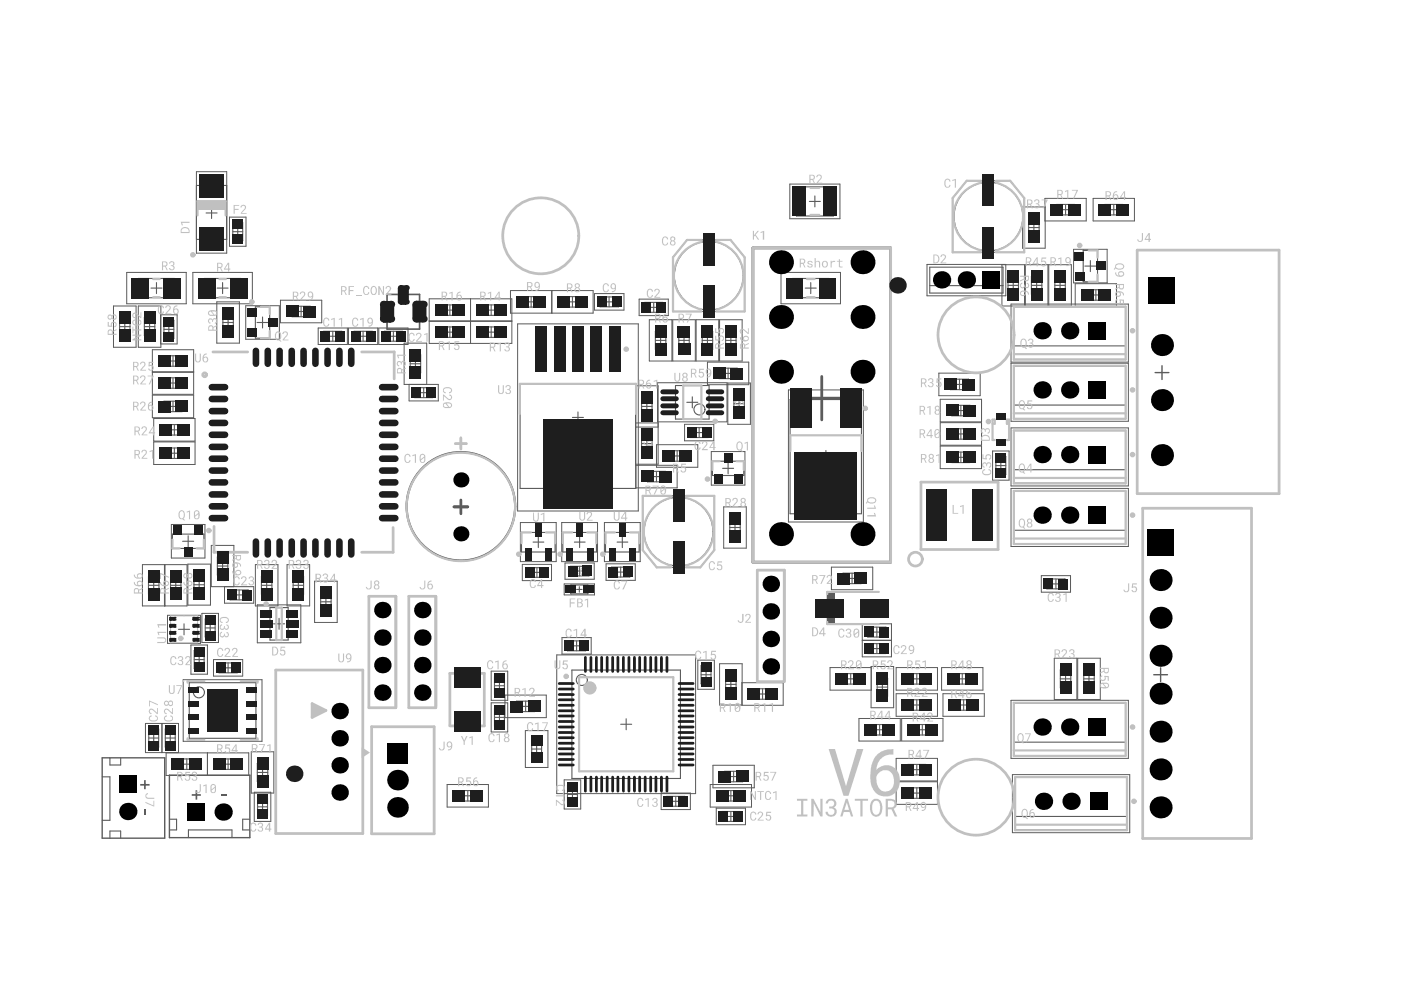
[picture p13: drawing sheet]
<svg xmlns="http://www.w3.org/2000/svg" width="297mm" height="210mm" viewBox="0 0 297 210" stroke-linecap="round" stroke-linejoin="round" font-family="sans-serif">
<g fill="none" stroke="#5a5a5a" stroke-width=".23">
<path d="M205 38.3h9.2l3 3.7v11.5h-15.2v-11.5zM33.2 59.9v2.4M43.7 45.2h2.3M44.9 44v2.3M47.2 59.9v2.4M49.4 49.1h2.1M50.4 48.1v2.1M145.7 50.9h9.2l3 3.6v11.5h-15.2v-11.5zM171.6 42.7h2.3M171.9 59.9v2.4M172.8 41.5v2.4M203.7 59.3h2.4"/>
<path d="M204.9 58.2v2.3M214.8 59.4v2.2M218.1 48.2h2.2M219.2 47.1v2.3M219.8 59.4v2.2M224.8 59.4v2.2M224.8 44.5h2.2M225.9 43.3v2.3M230 56.4h2.3M231.2 55.2v2.4M235 44.5h2.3M236.1 43.3v2.3"/>
<path d="M25.3 69.3h2.3M26.5 68.1v2.3M30.6 69.3h2.2M31.7 68.1v2.3M32 61.1h2.3M34.8 69.8h2.1M35.6 76.5h2.2M35.8 68.8v2.1M36.7 75.4v2.3M46 61.1h2.4M47.3 68.4h2.2M48.4 67.3v2.2"/>
<path d="M54.5 68.4h2.3M55.7 67.2v2.3M62.7 66h2.2M63.8 64.9v2.3M69.5 71.3h2.1M70.6 70.2v2.1M75.9 71.3h2.1M77 70.2v2.1M82.4 71.3h2.1M83.4 70.2v2.1M87 77.1h2.2M88.1 76v2.2"/>
<path d="M94.3 70.4h2.2M94.3 65.8h2.2M95.4 64.6v2.3M95.4 69.3v2.2M103 70.4h2.3M103 65.8h2.3M104.1 64.6v2.3M104.1 69.3v2.2M111.5 64h2.2M112.6 62.9v2.2M120.3 64h2.2M121.4 62.9v2.2"/>
<path d="M128.1 64h2.1M129.1 63v2.1M137.6 65.2h2.1M138.6 64.1v2.1M139 72.2h2.2M140.1 71.1v2.2M143.9 72.2h2.2M145 71.1v2.2M148.9 72.2h2.2M150 71.1v2.2M153.3 79.2h2.2M153.8 72.2h2.3"/>
<path d="M154.4 78.1v2.2M155 71.1v2.2M170.7 61.1h2.4M213.7 60.5h2.2M218.7 60.5h2.2M223.6 60.5h2.3M225.6 70.1h2.4M226.8 69v2.3M231.2 62.5h2.3M232.3 61.4v2.3M35.6 86.2h2.2M35.6 81.2h2.2"/>
<path d="M35.9 96.1h2.2M35.9 91.1h2.2M36.7 80.1v2.2M36.7 85.1v2.2M37 90v2.2M37 95v2.2M88.8 83.3h2.1M89.8 82.2v2.1M121.4 88.5h2.3M122.5 87.3v2.4M136 86.2h2.3M136 94h2.3"/>
<path d="M137.1 85.1v2.2M137.1 92.9v2.3M139.2 99.9v2.3M142.5 96.7h2.2M143.6 95.6v2.2M145.6 85.3h2.3M146.8 84.1v2.4M147.2 91.7h2.1M148.2 90.7v2.1M153.2 99.3h2.3M154.4 98.1v2.4M155.6 85.6h2.2"/>
<path d="M156.7 84.5v2.2M173.9 96.7h2.4M175.1 95.5v2.3M202.3 81.5h2.2M202.6 97h2.2M202.6 92h2.2M202.6 87h2.2M203.4 80.4v2.2M203.7 85.9v2.3M203.7 90.9v2.2M203.7 95.9v2.2M211.1 98.7h2.1"/>
<path d="M212.2 97.7v2.1M225.6 96.4h2.4M225.6 82.7h2.4M226.8 81.5v2.3M226.8 95.2v2.3M38.7 114.8h2.4M39.9 113.6v2.3M47.2 118.9v2.2M113 114.9h2.3M114.1 113.8v2.3M121.8 114.9h2.3M122.9 113.8v2.3"/>
<path d="M130.8 114.9h2.3M131.9 113.8v2.3M136.3 105.1h15.2v11.5l-3 3.7h-9.3l-2.9-3.7zM138.1 101.1h2.2M154.7 111.8h2.2M155.8 110.7v2.3M225.6 109.2h2.4M226.8 108.1v2.3M31.5 124.1h2.2M32.6 123v2.2M36.2 124.1h2.2M37.3 123v2.2"/>
<path d="M37.8 133.4h2.4M39 132.3v2.3M41.1 124h2.2M41.2 139.8h2.1M42.2 122.9v2.1M42.2 138.8v2.1M43.5 133.1h2.1M44.6 132.1v2.1M46.1 120h2.2M49.6 126.1h2.1M50.7 125.1v2.1M55.4 124.1h2.2"/>
<path d="M56.5 123v2.2M58 132.3h2.3M59.2 131.1v2.3M62.1 124.1h2.3M63.3 123v2.2M68 127.6h2.2M69.1 126.5v2.2M112.8 121.4h2.1M113.8 120.4v2M121.2 136.9h2.1M121.9 121.1h2M122.2 125h1.2"/>
<path d="M122.2 135.9v2.1M122.8 124.4v1.2M122.9 120.1v2M130.5 121.3h2.1M131.6 120.2v2.1M179.5 122.6h2.3M180.7 121.5v2.2M184.9 134h2.1M184.9 137.5h2.1M185.9 133v2.1M185.9 136.5v2.1M222.8 123.8h2.1"/>
<path d="M223.9 122.8v2.1M31.5 156.5h2.1M32.6 155.4v2.1M35 156.5h2.1M36.1 155.4v2.1M46 150.6h2.4M47.2 149.5v2.3M47.3 141.6h2.1M48.4 140.5v2.2M104.8 152.1h2.1M104.8 145.4h2.1M105.9 144.3v2.1"/>
<path d="M105.9 151.1v2.1M110.3 149.8h2.3M111.4 148.7v2.2M112.7 158.8h2.1M113.8 157.8v2.1M131.6 153.6h2.3M132.8 152.4v2.3M148.6 143.1h2.2M149.7 142v2.1M153.8 145.1h2.3M155 144v2.2M160.6 147.1h2.2"/>
<path d="M161.7 146v2.3M179.3 143.9h2.2M180.4 142.8v2.2M185.4 154.7h2.2M186 145.7h2.2M186.5 153.6v2.2M187.1 144.6v2.2M193.3 143.9h2.2M193.3 149.5h2.2M194.4 142.8v2.2M194.4 148.4v2.2M194.4 154.7h2.3"/>
<path d="M195.5 153.6v2.2M202.9 143.9h2.2M203.2 149.5h2.2M204 142.8v2.2M204.3 148.4v2.2M224.8 143.9h2.2M225.6 154.1h2.4M225.9 142.8v2.2M226.8 153v2.3M229.8 143.9h2.2M230.9 142.8v2.2M21.7 164.7h1.6v9.2h-1.6"/>
<path d="M23.3 160.7v1.5h2.3v-1.5M23.3 177.7v-1.5h2.3v1.5M35.9 173.7h1.5v2.3h-1.5M38.5 162h2.2M39.6 160.9v2.2M40 177.6v-1.6h9.2v1.6M47.3 162h2.2M48.4 160.9v2.2M53 173.7h-1.5v2.3h1.5M54.6 163.8h2.2M54.6 171.1h2.1M55.7 162.7v2.2"/>
<path d="M55.7 170v2.1M98.1 168.7h2.2M99.2 167.6v2.2M120.3 168.4h2.1M121.4 167.4v2.1M142.2 169.9h2.1M143.3 168.8v2.1M153.8 168.7h2.3M153.9 173.1h2.1M154.4 164.6h2.2M155 167.6v2.2M155 172.1v2.1"/>
<path d="M155.5 163.5v2.3M193.3 168.1h2.2M193.3 163.2h2.2M194.4 162.1v2.2M194.4 167v2.3M225.9 169.9h2.4M227.1 168.7v2.4"/>
<circle cx="150.3" cy="58.5" r="7.3"/>
<circle cx="209.6" cy="45.9" r="7.3"/>
<circle cx="143.9" cy="112.7" r="7.3"/>
</g>
<g fill="none" stroke="#5a5a5a" stroke-width=".21">
<path d="M41.6 36.4h6.5v17.3h-6.5zM167.5 39h10.6v7.4h-10.6zM26.9 57.8h12.6v6.6h-12.6zM40.9 57.8h12.6v6.6h-12.6zM48.7 46h3.5v6.2h-3.5zM165.6 57.8h12.6v6.6h-12.6zM196.5 56.1h16.7v6.6h-16.7zM212.4 56.1h4.8v8.8h-4.8zM216.8 43.9h4.8v8.7h-4.8zM217.4 56.1h4.8v8.8h-4.8zM221.5 42.1h8.8v4.7h-8.8zM222.4 56.1h4.7v8.8h-4.7z"/>
<path d="M227.6 52.9h7.1v7.1h-7.1zM231.8 42.1h8.7v4.7h-8.7zM24.1 64.9h4.8v8.7h-4.8zM29.3 64.9h4.8v8.7h-4.8zM32.3 74.2h8.8v9.4h-8.8zM32.3 78.9h8.8M32.3 78.8h8.8M34.1 66.7h3.5v6.2h-3.5zM46 64h4.8v8.8h-4.8zM52.1 64.8h7.1v7.1h-7.1zM59.5 63.7h8.7v4.7h-8.7zM67.5 69.5h6.2v3.5h-6.2z"/>
<path d="M73.9 69.5h6.2v3.5h-6.2zM80.3 69.5h6.2v3.5h-6.2zM91 63.4h17.5v9.4h-17.5zM91 68.1h17.5M91 68h17.5M99.8 63.4v9.4M108.2 61.6h17.6v4.8h-17.6zM109.7 68.7h25.6v39.6h-25.6zM117 61.6v4.8M126 62.3h6.3v3.5h-6.3zM135.5 63.4h6.2v3.5h-6.2zM137.7 67.8h4.8v8.7h-4.8z"/>
<path d="M142.6 67.8h4.8v8.7h-4.8zM147.6 67.8h4.8v8.7h-4.8zM150 76.8h8.8v4.8h-8.8zM152.6 67.8h4.8v8.7h-4.8zM199.1 79.1h8.7v4.8h-8.7zM214.4 64.5h24.8v12.3h-24.8zM214.4 77h24.8v12.3h-24.8zM228 60.2h8.7v4.7h-8.7zM32.3 83.8h8.8v4.8h-8.8zM32.6 88.7h8.8v4.8h-8.8zM32.6 93.7h8.8v4.8h-8.8zM86.7 81.5v3.5h6.2v-3.5h-7.2v-8.7h4.8v8.7"/>
<path d="M134.7 81.8h4.8v16.6h-4.8zM134.7 89.7h4.8M134.7 90.5h4.8M134.8 98.7h8.8v4.7h-8.8zM139.2 94.3h8.7v4.8h-8.7zM139.4 81.2h14.7v8.2h-14.7zM145.1 90h6.2v3.5h-6.2zM150.8 95.7h7.1v7.2h-7.1zM154.3 81.2h4.8v8.8h-4.8zM167.2 82.7h15.8v28h-15.8zM199.3 84.7h8.8v4.7h-8.8zM199.3 89.6h8.8v4.8h-8.8z"/>
<path d="M199.3 94.6h8.8v4.8h-8.8zM210.4 95.6h3.5v6.2h-3.5zM214.4 90.7h24.8v12.3h-24.8zM30.2 119.7h9.5v8.8h-9.5zM34.9 119.7v8.8M35 119.7v8.8M36.3 111.2h7.2v7.1h-7.2zM39.8 119.6h4.8v8.7h-4.8zM54.1 119.7h4.8v8.8h-4.8zM60.9 119.7h4.8v8.8h-4.8zM110.3 110.8h7.6v8.3h-7.6zM110.7 119.7h6.2v3.4h-6.2z"/>
<path d="M119.1 110.8h7.6v8.3h-7.6zM119.8 119.4h6.2v3.4h-6.2zM128.1 110.8h7.6v8.3h-7.6zM128.5 119.5h6.2v3.5h-6.2zM153.4 107.5h4.8v8.7h-4.8zM214.4 103.6h24.8v12.3h-24.8zM35.5 130.5h7v5.9h-7zM40.5 136.8h3.5v6.1h-3.5zM42.8 130h3.5v6.2h-3.5zM45.3 139.8h6.2v3.6h-6.2zM47.6 124.4v3.5h6.2v-3.5h-9v-8.8h4.8v8.8M54.6 128.2h9.2v8.1h-9.2z"/>
<path d="M66.7 123.2h4.8v8.8h-4.8zM118 138.9h29.5v29.4h-29.5zM119.2 135.2h6.1v3.5h-6.1zM119.6 123.8h6.4v2.3h-6.4zM147.9 140h3.6v6.2h-3.6zM176.3 120.2h8.7v4.8h-8.7zM182.8 132.3h6.2v7h-6.2zM182.8 135.8h6.2M220.8 122.1h6.2v3.5h-6.2zM223.5 139.6h4.8v8.7h-4.8zM228.5 139.6h4.8v8.7h-4.8zM30.8 153.4h7v6.2h-7z"/>
<path d="M34.3 153.4v6.2M35.2 159.6h17.5v4.8h-17.5zM38.8 144.1h16.7v13.1h-16.7zM44 159.6v4.8M53.3 159.4h4.8v8.7h-4.8zM104.1 142.3h3.5v6.2h-3.5zM104.1 149h3.5v6.2h-3.5zM107.1 147.4h8.7v4.8h-8.7zM111.4 154.9h4.8v7.8h-4.8zM152.6 140.7h4.8v8.8h-4.8zM157.3 144.8h8.8v4.7h-8.8zM176 141.5h8.7v4.8h-8.7z"/>
<path d="M182.1 152.3h8.8v4.8h-8.8zM184.7 141.3h4.8v8.8h-4.8zM190 141.5h8.8v4.8h-8.8zM190 147.1h8.8v4.8h-8.8zM191.2 152.3h8.7v4.8h-8.7zM199.6 141.5h8.8v4.8h-8.8zM199.9 147.1h8.8v4.8h-8.8zM214.4 148.5h24.8v12.3h-24.8zM53.9 168h3.5v6.2h-3.5zM94.8 166.3h8.8v4.8h-8.8zM119.6 165.3h3.5v6.2h-3.5zM140.2 168.1h6.2v3.5h-6.2z"/>
<path d="M150.6 166.3h8.7v4.8h-8.7zM151.2 162.3h8.7v4.7h-8.7zM151.9 171.4h6.2v3.5h-6.2zM190 160.8h8.8v4.8h-8.8zM190 165.8h8.8v4.7h-8.8zM214.6 164.2h24.9v12.3h-24.9z"/>
</g>
<path d="M159.6 52.6h29.2v66.6h-29.2zM174.2 79.8v9.2M169.6 84.4h9.2M96.3 107.5h2.9M97.7 106v2.9" fill="none" stroke="#5a5a5a" stroke-width=".58"/>
<path d="M244.9 79h2.9M246.4 77.5v3M244.6 143.1h2.9M246.1 141.6v2.9M21.7 160.7h13.2v17h-13.2zM35.9 164.4h17.1v13.2h-17.1z" fill="none" stroke="#5a5a5a" stroke-width=".29"/>
<path d="M82.1 62.4h6.9v7.4h-6.9z" fill="none" stroke="#5a5a5a" stroke-width=".35"/>
<g fill="#5a5a5a">
<path d="M40.7 168.4h.8v-.8h.3v.8h.8v.3h-.8v.8h-.3v-.8h-.8z"/>
<path d="M46.8 168.3h1.2v.4h-1.2z"/>
<path d="M30.6 171.6h.4v1.2h-.4z"/>
<path d="M29.7 166.2h.8v-.8h.4v.8h.8v.4h-.8v.7h-.4v-.7h-.8z"/>
</g>
<circle cx="97.7" cy="107.4" r="11.5" fill="none" stroke="#5a5a5a" stroke-width=".47"/>
<g fill="none" stroke="#5a5a5a" stroke-width=".23">
<path d="M41.6 39.3h6.5v11.5h-6.5zM168.9 39.6h7.8v6.2h-7.8zM29.3 59h7.8v4.1h-7.8zM43.3 59h7.8v4.1h-7.8zM49.4 47.2h2.1v3.8h-2.1zM168 59h7.8v4.1h-7.8zM197.1 56.6h15.6v5.5h-15.6zM213.7 58.6h2.2v3.8h-2.2zM218.1 46.3h2.2v3.9h-2.2zM218.7 58.6h2.2v3.8h-2.2zM223.6 58.6h2.3v3.8h-2.3zM224 43.3h3.8v2.3h-3.8z"/>
<path d="M229.7 53.1h3v6.6h-3zM234.2 43.3h3.9v2.3h-3.9zM25.3 67.3h2.3v3.9h-2.3zM30.6 67.3h2.2v3.9h-2.2zM34.8 67.9h2.1v3.9h-2.1zM34.8 75.4h3.8v2.3h-3.8zM47.3 66.5h2.2v3.8h-2.2zM54.1 65.1h3.1v6.6h-3.1zM61.9 64.9h3.9v2.3h-3.9zM68.6 70.2h3.9v2.1h-3.9zM75.1 70.2h3.8v2.1h-3.8zM81.5 70.2h3.8v2.1h-3.8z"/>
<path d="M87 75.2h2.2v3.9h-2.2zM93.5 64.6h3.8v2.3h-3.8zM93.5 69.3h3.8v2.2h-3.8zM102.2 64.6h3.9v2.3h-3.9zM102.2 69.3h3.9v2.2h-3.9zM110.7 62.9h3.8v2.2h-3.8zM119.4 62.9h3.9v2.2h-3.9zM127.2 63h3.9v2.1h-3.9zM136.7 64.1h3.8v2.1h-3.8zM139 70.2h2.2v3.9h-2.2zM143.9 70.2h2.2v3.9h-2.2zM148.9 70.2h2.2v3.9h-2.2z"/>
<path d="M152.4 78.1h3.9v2.2h-3.9zM153.8 70.2h2.3v3.9h-2.3zM197.1 60.6h15.6M214.9 65.1h23.8v11.1h-23.8zM214.9 77.6h23.8v11.1h-23.8zM214.9 73.3h23.8M230.4 61.4h3.9v2.3h-3.9zM34.8 80.1h3.8v2.2h-3.8zM34.8 85.1h3.8v2.2h-3.8zM35 90h3.9v2.2h-3.9zM35 95h3.9v2.2h-3.9zM87.9 82.2h3.9v2.1h-3.9z"/>
<path d="M110.3 81.4h24.5v22.2h-24.5zM136 84.2h2.3v3.9h-2.3zM136 92.1h2.3v3.9h-2.3zM137.3 99.9h3.8v2.3h-3.8zM141.6 95.6h3.9v2.2h-3.9zM143.2 81.7h7.1v7.2h-7.1zM146.3 90.7h3.9v2.1h-3.9zM151 97.8h6.7v3h-6.7zM155.6 83.7h2.2v3.8h-2.2zM167.5 84.7h15.1v24.2h-15.1zM201.5 80.4h3.9v2.2h-3.9zM201.8 85.9h3.9v2.3h-3.9z"/>
<path d="M201.8 90.9h3.9v2.2h-3.9zM201.8 95.9h3.9v2.2h-3.9zM211.1 96.8h2.1v3.8h-2.1zM214.9 91.3h23.8v11.2h-23.8zM214.9 99.6h23.8M214.9 85.9h23.8M36.6 113.2h6.6v3.1h-6.6zM46.1 118.1h2.2v3.8h-2.2zM110.6 112.9h7.1v4.1h-7.1zM119.3 112.9h7.2v4.1h-7.2zM128.4 112.9h7.1v4.1h-7.1zM154.7 109.9h2.2v3.9h-2.2z"/>
<path d="M214.9 104.1h23.8v11.2h-23.8zM214.9 112.4h23.8M31.5 122.2h2.2v3.8h-2.2zM36.2 122.2h2.2v3.8h-2.2zM41.1 122h2.2v3.9h-2.2zM41.2 137.9h2.1v3.9h-2.1zM43.5 131.2h2.1v3.9h-2.1zM48.8 125.1h3.8v2.1h-3.8zM55.4 122.2h2.2v3.8h-2.2zM57.2 128.8h3.9v6.9h-3.9zM62.1 122.2h2.3v3.8h-2.3zM68 125.7h2.2v3.8h-2.2z"/>
<path d="M111.9 120.4h3.9v2h-3.9zM120.3 135.9h3.9v2.1h-3.9zM121 120.1h3.9v2h-3.9zM121 124h3.6v1.9h-3.6zM129.7 120.2h3.8v2.1h-3.8zM178.7 121.5h3.9v2.2h-3.9zM184 133h3.8v2.1h-3.8zM184 136.5h3.8v2.1h-3.8zM186.3 125.5h-10.9v6.8h10.9M221.9 122.8h3.9v2.1h-3.9zM31.5 154.6h2.1v3.8h-2.1zM35 154.6h2.1v3.8h-2.1z"/>
<path d="M40.1 144.8h14.2v11.7h-14.2zM46.4 140.5h3.9v2.2h-3.9zM104.8 143.5h2.1v3.8h-2.1zM104.8 150.2h2.1v3.8h-2.1zM109.5 148.7h3.9v2.2h-3.9zM112.7 156.9h2.1v3.8h-2.1zM121.3 142.1h23v23h-23zM148.6 141.1h2.2v3.9h-2.2zM153.8 143.2h2.3v3.8h-2.3zM159.7 146h3.9v2.3h-3.9zM178.4 142.8h3.9v2.2h-3.9zM184.6 153.6h3.8v2.2h-3.8z"/>
<path d="M186 143.8h2.2v3.8h-2.2zM192.5 142.8h3.8v2.2h-3.8zM192.5 148.4h3.8v2.2h-3.8zM193.6 153.6h3.9v2.2h-3.9zM202.1 142.8h3.8v2.2h-3.8zM202.4 148.4h3.8v2.2h-3.8zM214.9 149.1h23.8v11.1h-23.8zM214.9 157.4h23.8M224.8 142h2.2v3.9h-2.2zM229.8 142h2.2v3.9h-2.2zM37.7 160.9h3.8v2.2h-3.8zM46.4 160.9h3.9v2.2h-3.9z"/>
<path d="M54.6 161.8h2.2v3.9h-2.2zM54.6 169.1h2.1v3.9h-2.1zM97.2 167.6h3.9v2.2h-3.9zM120.3 166.5h2.1v3.9h-2.1zM141.3 168.8h3.9v2.1h-3.9zM153 167.6h3.9v2.2h-3.9zM153 172.1h3.9v2.1h-3.9zM153.6 163.5h3.9v2.3h-3.9zM192.5 162.1h3.8v2.2h-3.8zM192.5 167h3.8v2.3h-3.8zM215.2 164.8h23.7v11.2h-23.7zM215.2 173.1h23.7"/>
</g>
<path d="M175.4 125.5h1.6v6.9h-1.6z" fill-rule="evenodd" fill="#5a5a5a"/>
<g fill="none" stroke="#5a5a5a" stroke-width=".23">
<circle cx="148.3" cy="86.8" r="1.17"/>
<circle cx="42.2" cy="146.8" r="1.17"/>
<circle cx="123.4" cy="144.2" r="1.17"/>
</g>
<g fill="#c0c0c0">
<path d="M76.7 158.4l1.7 1.2-1.7 1.1z"/>
<path d="M66.2 149.2l2.9 1.4-2.9 1.5z"/>
</g>
<g fill="none" stroke="#c0c0c0" stroke-width=".47">
<path d="M171.8 39.8h1.9M208 38.3h-3l-3 3.7v11.5h6M211.1 38.3h3.1l3 3.7v11.5h-6.1M32.5 59.2h1.4M41.9 45.7v-3.1h5.9v3.1M46.5 59.2h1.4M148.7 50.9h-3l-3 3.6v11.5h6M151.9 50.9h3l3 3.6v11.5h-6M171.1 59.2h1.6M171.8 45.6h1.9M230.8 53.1h1.9v1.5M232.7 58.2v1.5h-1.9"/>
<path d="M32.5 63h1.4M46.5 63h1.4M55.3 65.1h1.9v1.5M57.2 70.2v1.5h-1.9M171.1 63h1.6M214.9 65h23.8v11.3h-23.8zM214.9 77.5h23.8v11.3h-23.8zM214.9 75.1h23.8M96.5 94.1h2.4M97.7 92.8v2.3M110.2 87.8v-6.4h24.7v6.4M144.9 81.7h3.8v7.2h-3.8z"/>
<path d="M152.6 97.8h-1.6v1.9M156.2 97.8h1.5v1.9M167.6 95.6v-3.3h15v3.3M210.4 89.8h.5v-.8h-.5v4.3h.5M213.9 89.8h-.4v-.8h.4v4.3h-.4M214.9 91.2h23.8v11.3h-23.8zM214.9 87.6h23.8M36.6 114.4v1.9h1.5M43.2 114.4v1.9h-1.5M112.6 112.9h-2v2.3M115.8 112.9h1.9v2.3M121.3 112.9h-2v2.3"/>
<path d="M124.5 112.9h2v2.3M130.4 112.9h-2v2.3M133.6 112.9h1.9v2.3M142.3 105.1h-6v11.5l2.9 3.7h3.1M145.4 105.1h6.1v11.5l-3 3.7h-3.1M214.9 104.1h23.8v11.2h-23.8zM214.9 114.2h23.8M214.9 101.3h23.8M58.6 128.8h1.2v6.9h-1.2zM175.4 131.9v.4h10.9M186.3 125.5h-10.9v.5M39.8 156.5v.4h3.5"/>
<path d="M43.3 144.4h-3.5v.4M51 144.4h3.6v.4M54.6 156.5v.4h-3.6M122.8 143.6h19.9v19.9h-19.9zM214.9 149h23.8v11.3h-23.8zM214.9 159.1h23.8M215.2 164.8h23.7v11.2h-23.7zM215.2 174.9h23.7"/>
</g>
<path d="M36.2 130.6h5.7v5.7h-5.7z" fill="none" stroke="#c0c0c0" stroke-width=".23"/>
<g fill="none" stroke="#c0c0c0" stroke-width=".58">
<path d="M159.6 52.6h29.2v66.6h-29.2zM241.1 53h30.1v51.7h-30.1zM45.1 74.6h7.4M76.7 74.6h6.9v5.7M96.5 94h2.4M97.7 92.9v2.3M45.4 111.6v5.5h7.1M83.3 111.8v5.3h-6.6M195.3 102.2h16.3v14.3h-16.3zM242.3 107.8h23v70h-23zM78.2 126.4h5.7v23.7h-5.7zM86.7 126.4h5.7v23.7h-5.7z"/>
<path d="M160.6 120.9h5.7v23.6h-5.7zM58.5 142.1h18.4v34.6h-18.4zM66.2 149.2l2.9 1.4-2.9 1.5zM78.8 154.1h13.3v22.7h-13.3zM95.4 153.9v-11.1h7.3v11.1h-7.3"/>
</g>
<path d="M41.9 42.6h5.9v1.8h-5.9z" fill-rule="evenodd" fill="#c0c0c0"/>
<g fill="#c0c0c0">
<path d="M173.1 37.3l.4-.3a.58 .58 0 0 1 .7 .4 .58 .58 0 0 1-.3 .8l-.5 .5h.9v.2h-1.2l.7-.9a.4 .4 0 0 0 .2-.5 .4 .4 0 0 0-.6-.2l-.1 .3h-.2z"/>
<path d="M31.7 151.9l.2-.2h.3v.2a.44 .44 0 0 0-.4 .6 .44 .44 0 0 0 .6 .2h.3a.43 .43 0 0 0 .6-.3 .43 .43 0 0 0-.4-.5v-.2l.2 .1a.66 .66 0 0 1 .3 .8 .66 .66 0 0 1-.8 .4h-.5l-.3-.3a.56 .56 0 0 1-.1-.8z"/>
<path d="M31.7 150.4l.5-.2 1.1 .9v-1h.2v1.3l-.9-.6a.43 .43 0 0 0-.5-.4 .43 .43 0 0 0-.3 .6l.3 .2v.2a.62 .62 0 0 1-.5-.4 .62 .62 0 0 1 .1-.6z"/>
<path d="M31.6 148.5l1.9 .8v.2l-1.7-.7v1h-.2z"/>
<path d="M35.8 145.3h.2v1.3a.38 .38 0 0 0 .4 .4 .38 .38 0 0 0 .4-.4v-1.3h.2v1.3a.62 .62 0 0 1-.6 .5 .62 .62 0 0 1-.6-.5z"/>
<path d="M37.4 145.3h1.2l-.8 1.8h-.2l.8-1.6h-1z"/>
<path d="M41.4 75h.2v1.3a.38 .38 0 0 0 .4 .4 .38 .38 0 0 0 .3-.4v-1.3h.3v1.3a.62 .62 0 0 1-.7 .5 .62 .62 0 0 1-.5-.5z"/>
<path d="M46.7 131l.5-.2h.8l.3 .2a.6 .6 0 0 1 .2 .7 .6 .6 0 0 1-.6 .4v-.2a.44 .44 0 0 0 .4-.6 .44 .44 0 0 0-.6-.3h-.3a.43 .43 0 0 0-.6 .3 .43 .43 0 0 0 .4 .6v.2l-.2-.1a.59 .59 0 0 1-.4-.7z"/>
<path d="M46.7 132.5l.4-.1v.2a.36 .36 0 0 0-.3 .4 .36 .36 0 0 0 .4 .3 .36 .36 0 0 0 .3-.4v-.2h.2v.2a.34 .34 0 0 0 .3 .4 .34 .34 0 0 0 .3-.3 .34 .34 0 0 0-.3-.4v-.2a.56 .56 0 0 1 .5 .8 .56 .56 0 0 1-1 .1 .53 .53 0 0 1-.7 .2 .53 .53 0 0 1-.1-.8z"/>
<path d="M46.7 134.2l.3-.2 .1 .2a.36 .36 0 0 0-.3 .4 .36 .36 0 0 0 .3 .3 .36 .36 0 0 0 .4-.4v-.1h.2v.1a.34 .34 0 0 0 .3 .4 .34 .34 0 0 0 .3-.3 .34 .34 0 0 0-.3-.4v-.2a.54 .54 0 0 1 .5 .8 .54 .54 0 0 1-1 0v.1a.56 .56 0 0 1-.8 .1 .56 .56 0 0 1 0-.8z"/>
<path d="M49.5 43.5h1.2v.1h-.9v.7h.8v.2h-.8v.8h-.3z"/>
<path d="M51 43.7l.1-.1a.61 .61 0 0 1 1 0 .61 .61 0 0 1-.3 1l-.5 .6h1v.1h-1.3l.6-.8a.39 .39 0 0 0 .3-.6 .39 .39 0 0 0-.6-.1l-.1 .2h-.2z"/>
<path d="M78.6 123.1h.2v1.3a.62 .62 0 0 1-.6 .6 .62 .62 0 0 1-.6-.6h.2a.38 .38 0 0 0 .4 .4 .38 .38 0 0 0 .4-.4z"/>
<path d="M84.2 76.8a.45 .45 0 0 1 .5-.3 .45 .45 0 0 1 .3 .3 .57 .57 0 0 1 1 0 .57 .57 0 0 1-.4 .9v-.2a.36 .36 0 0 0 .3-.4 .36 .36 0 0 0-.4-.3 .36 .36 0 0 0-.3 .3v.2h-.2v-.2a.33 .33 0 0 0-.3-.3 .33 .33 0 0 0-.4 .3 .33 .33 0 0 0 .3 .3v.3a.59 .59 0 0 1-.4-.9z"/>
<path d="M84.2 75.2h1.8v.2h-1.5l.1 .6h-.2z"/>
<path d="M97.7 156.1h.3l.4 .9 .4-.9h.3l-.6 1.1v.7h-.2v-.7z"/>
<path d="M99.5 156.3l.7-.2v1.8h-.2v-1.5l-.5 .1z"/>
<path d="M130.1 108.5h.3v1.3a.38 .38 0 0 0 .3 .4 .38 .38 0 0 0 .4-.4v-1.3h.3v1.4a.62 .62 0 0 1-.7 .5 .62 .62 0 0 1-.6-.6z"/>
<path d="M130.3 123.3h.1a.6 .6 0 0 1 .6-.2 .6 .6 0 0 1 .4 .6h-.2a.44 .44 0 0 0-.6-.4 .44 .44 0 0 0-.2 .6v.3a.43 .43 0 0 0 .3 .6 .43 .43 0 0 0 .5-.4h.2v.2a.66 .66 0 0 1-.9 .3 .66 .66 0 0 1-.4-.7z"/>
<path d="M131.7 123.1h1.3l-.8 1.9h-.3l.9-1.7h-1.1z"/>
<path d="M145.4 66.5h1.3l-.9 1.9h-.2l.8-1.7h-1z"/>
<path d="M200.4 38.1h.1a.6 .6 0 0 1 .6-.2 .6 .6 0 0 1 .4 .6h-.2a.44 .44 0 0 0-.6-.4 .44 .44 0 0 0-.2 .6v.3a.43 .43 0 0 0 .3 .6 .43 .43 0 0 0 .5-.4h.2l-.1 .2a.66 .66 0 0 1-.8 .4 .66 .66 0 0 1-.4-.8z"/>
<path d="M201.9 38.2l.8-.3v1.9h-.3v-1.6l-.5 .2z"/>
<path d="M22.8 68.3h.3v.7l.4 .1a.63 .63 0 0 1 .4-.9 .63 .63 0 0 1 .8 .4 .63 .63 0 0 1-.5 .8v-.2a.4 .4 0 0 0 .2-.6 .4 .4 0 0 0-.6-.1 .4 .4 0 0 0 0 .6v.2h-1z"/>
<path d="M28.1 70.9h1.9v.3l-1.4 .7h1.4v.3h-1.9v-.3l1.4-.7h-1.4z"/>
<path d="M28.1 69.3h.2v.5h1.7v.3h-1.7v.6h-.2z"/>
<path d="M28.2 68l.3-.3h.2v.3a.44 .44 0 0 0-.4 .5 .44 .44 0 0 0 .6 .3h.2a.43 .43 0 0 0 .6-.3 .43 .43 0 0 0-.3-.5v-.3a.65 .65 0 0 1 .6 .8 .65 .65 0 0 1-.9 .5h-.4a.7 .7 0 0 1-.5-1z"/>
<path d="M28.2 66.4a.69 .69 0 0 1 1 .2l.6 .6v-1h.2v1.2l-1-.7a.36 .36 0 0 0-.4-.2 .36 .36 0 0 0-.3 .4 .36 .36 0 0 0 .3 .3v.3a.65 .65 0 0 1-.5-.4 .65 .65 0 0 1 .1-.7z"/>
<path d="M233.3 143.4l.4-.2v.2a.4 .4 0 0 0-.2 .6 .4 .4 0 0 0 .6 .1 .4 .4 0 0 0 0-.6l.1-.2 .9 .1v.9h-.2v-.7l-.5-.1a.63 .63 0 0 1-.7 .9 .63 .63 0 0 1-.4-1z"/>
<path d="M242.1 49.4h.2v1.4a.62 .62 0 0 1-.6 .5 .62 .62 0 0 1-.6-.5h.2a.38 .38 0 0 0 .4 .3 .38 .38 0 0 0 .4-.4z"/>
<path d="M29.7 79.9l.4-.3a.58 .58 0 0 1 .8 .4 .58 .58 0 0 1-.4 .7l-.5 .6h1v.2h-1.3l.7-.9a.4 .4 0 0 0 .2-.5 .4 .4 0 0 0-.6-.2l-.1 .3h-.2z"/>
<path d="M31.3 79.6h1.3l-.8 1.9h-.3l.8-1.7h-1z"/>
<path d="M42.3 166.3h.3v1.3a.62 .62 0 0 1-.6 .5 .62 .62 0 0 1-.6-.5h.2a.38 .38 0 0 0 .4 .4 .38 .38 0 0 0 .3-.4z"/>
<path d="M43.1 166.5l.7-.2v1.8h-.2v-1.5l-.5 .1z"/>
<path d="M47.8 157.8h1v.3h-.8v.4a.63 .63 0 0 1 .8 .4 .63 .63 0 0 1-.4 .8 .63 .63 0 0 1-.8-.5h.2a.4 .4 0 0 0 .6 .2 .4 .4 0 0 0 .1-.6 .4 .4 0 0 0-.6 0h-.2z"/>
<path d="M36.3 139.3a.6 .6 0 0 1 .7-.1 .6 .6 0 0 1 .4 .5h-.3a.44 .44 0 0 0-.5-.4 .44 .44 0 0 0-.3 .7v.3a.43 .43 0 0 0 .3 .5 .43 .43 0 0 0 .5-.4h.3l-.1 .3a.66 .66 0 0 1-.8 .3 .66 .66 0 0 1-.4-.8z"/>
<path d="M37.8 139.3l.2-.1a.53 .53 0 0 1 .8 .1 .53 .53 0 0 1-.3 .8 .53 .53 0 0 1 .2 .7 .53 .53 0 0 1-.7 .2l-.3-.3v-.2h.2a.36 .36 0 0 0 .4 .4 .36 .36 0 0 0 .3-.5 .36 .36 0 0 0-.4-.3h-.2v-.1h.2a.34 .34 0 0 0 .4-.3 .34 .34 0 0 0-.3-.4 .34 .34 0 0 0-.4 .3h-.2z"/>
<path d="M39.3 139.4l.1-.1a.6 .6 0 0 1 .9 0 .6 .6 0 0 1-.2 1l-.5 .5h.9v.2h-1.2l.6-.9a.39 .39 0 0 0 .3-.5 .39 .39 0 0 0-.7-.1v.2h-.3z"/>
<path d="M33.6 64.9h.1a.6 .6 0 0 1 .7-.1 .6 .6 0 0 1 .4 .5h-.3a.44 .44 0 0 0-.5-.4 .44 .44 0 0 0-.3 .7v.3a.43 .43 0 0 0 .3 .6 .43 .43 0 0 0 .5-.5h.3l-.1 .3a.66 .66 0 0 1-.8 .3 .66 .66 0 0 1-.4-.8z"/>
<path d="M35.2 64.9a.6 .6 0 0 1 .9 .1 .6 .6 0 0 1-.2 .9l-.6 .6h1v.1h-1.3l.7-.8a.43 .43 0 0 0 .3-.6 .43 .43 0 0 0-.5-.3l-.2 .4h-.3z"/>
<path d="M35.9 55.7l.2-.2a.51 .51 0 0 1 .8 .1 .51 .51 0 0 1-.2 .7 .57 .57 0 0 1 0 1 .57 .57 0 0 1-.9-.5h.2a.36 .36 0 0 0 .4 .3 .36 .36 0 0 0 .4-.3 .36 .36 0 0 0-.4-.4h-.2v-.2h.2a.33 .33 0 0 0 .3-.3 .33 .33 0 0 0-.3-.3 .33 .33 0 0 0-.3 .3h-.2z"/>
<path d="M54.9 157.8h1.3l-.8 1.8h-.3l.9-1.7h-1.1z"/>
<path d="M56.7 158l.7-.2v1.8h-.3v-1.5l-.4 .1z"/>
<path d="M71.7 138.6h.3v1.2a.38 .38 0 0 0 .3 .5 .38 .38 0 0 0 .4-.5v-1.2h.3v1.3a.62 .62 0 0 1-.7 .5 .62 .62 0 0 1-.6-.6z"/>
<path d="M73.9 60.7h1.2v.2h-.9v.6h.7v.2h-.7v.8h-.3z"/>
<path d="M75.5 62.5h1.1v.2h-1.1z"/>
<path d="M77.2 60.9a.63 .63 0 0 1 .7-.2 .63 .63 0 0 1 .4 .6h-.3a.42 .42 0 0 0-.5-.4 .42 .42 0 0 0-.3 .5v.4a.42 .42 0 0 0 .3 .6 .42 .42 0 0 0 .5-.4h.3a.66 .66 0 0 1-.8 .5 .66 .66 0 0 1-.5-.8z"/>
<path d="M80.2 60.7h.3l.7 1.4v-1.4h.2v1.8h-.2l-.7-1.4v1.4h-.3z"/>
<path d="M81.8 60.9h.1a.6 .6 0 0 1 .9 0 .6 .6 0 0 1-.2 .9l-.5 .6h.9v.1h-1.2v-.1l.7-.8a.36 .36 0 0 0 .1-.7 .36 .36 0 0 0-.6 .2l-.3 .1z"/>
<path d="M94 157.2h.3v1.4a.62 .62 0 0 1-.6 .5 .62 .62 0 0 1-.7-.5h.3a.38 .38 0 0 0 .4 .3 .38 .38 0 0 0 .3-.4z"/>
<path d="M111.9 153.3h.1a.6 .6 0 0 1 .6-.1 .6 .6 0 0 1 .4 .5h-.2a.44 .44 0 0 0-.6-.4 .44 .44 0 0 0-.2 .7v.3a.43 .43 0 0 0 .3 .5 .43 .43 0 0 0 .5-.4h.2v.3a.66 .66 0 0 1-.9 .3 .66 .66 0 0 1-.4-.8z"/>
<path d="M113.4 153.4l.8-.2v1.8h-.2v-1.6l-.6 .2z"/>
<path d="M114.9 153.2h1.3l-.8 1.8h-.2l.7-1.7h-1z"/>
<path d="M117.6 140h.2v1.3a.38 .38 0 0 0 .4 .4 .38 .38 0 0 0 .4-.4v-1.3h.2v1.4a.62 .62 0 0 1-.6 .5 .62 .62 0 0 1-.6-.6z"/>
<path d="M119.4 140h1v.3h-.8v.4a.63 .63 0 0 1 .8 .4 .63 .63 0 0 1-.4 .8 .63 .63 0 0 1-.8-.5h.2a.4 .4 0 0 0 .6 .2 .4 .4 0 0 0 .1-.6 .4 .4 0 0 0-.5 0h-.3z"/>
<path d="M121.5 120.4h.1a.6 .6 0 0 1 .7-.2 .6 .6 0 0 1 .4 .6h-.3a.44 .44 0 0 0-.5-.4 .44 .44 0 0 0-.3 .6v.3a.43 .43 0 0 0 .3 .6 .43 .43 0 0 0 .5-.4h.3l-.1 .2a.66 .66 0 0 1-.8 .3 .66 .66 0 0 1-.4-.8z"/>
<path d="M128 60.3a.6 .6 0 0 1 .7-.2 .6 .6 0 0 1 .4 .6h-.3a.44 .44 0 0 0-.5-.4 .44 .44 0 0 0-.3 .6v.3a.43 .43 0 0 0 .3 .6 .43 .43 0 0 0 .5-.4h.3l-.1 .2a.66 .66 0 0 1-.8 .3 .66 .66 0 0 1-.4-.8z"/>
<path d="M140.5 50.3h.1a.6 .6 0 0 1 .7-.1 .6 .6 0 0 1 .3 .6h-.2a.44 .44 0 0 0-.6-.4 .44 .44 0 0 0-.2 .6v.3a.43 .43 0 0 0 .3 .6 .43 .43 0 0 0 .5-.4h.2v.2a.66 .66 0 0 1-.8 .3 .66 .66 0 0 1-.4-.8z"/>
<path d="M154.3 149.3l.7-.2v1.8h-.3v-1.5l-.4 .1z"/>
<path d="M157.4 130.2h.2v1.4a.59 .59 0 0 1-.7 .5 .59 .59 0 0 1-.5-.6h.2a.35 .35 0 0 0 .4 .4 .35 .35 0 0 0 .4-.5z"/>
<path d="M158.1 130.3a.63 .63 0 0 1 1 0 .63 .63 0 0 1-.2 1l-.6 .6h.9v.1h-1.2v-.1l.8-.9a.37 .37 0 0 0 0-.6 .37 .37 0 0 0-.6 .3h-.3z"/>
<path d="M155.3 105.8l.4-.2a.58 .58 0 0 1 .7 .4 .58 .58 0 0 1-.3 .7l-.5 .6h.9v.2h-1.2l.6-.9a.4 .4 0 0 0 .3-.6 .4 .4 0 0 0-.6-.1l-.1 .2h-.3z"/>
<path d="M147.4 93.8a.62 .62 0 0 1 .7-.3 .62 .62 0 0 1 .4 .6h-.2a.41 .41 0 0 0-.4-.4 .41 .41 0 0 0-.4 .4v.5a.43 .43 0 0 0 .3 .6 .43 .43 0 0 0 .5-.3h.2a.66 .66 0 0 1-.7 .5 .66 .66 0 0 1-.6-.8z"/>
<path d="M148.9 93.8l.3-.3 .6 .1a.63 .63 0 0 1-.2 1.1l-.5 .5h.9v.2h-1.2l.7-.9a.4 .4 0 0 0 .2-.6 .4 .4 0 0 0-.6 0v.2h-.3z"/>
<path d="M148.2 78.2h1v.2h-.7l-.1 .5a.63 .63 0 0 1 .9 .3 .63 .63 0 0 1-.4 .9 .63 .63 0 0 1-.8-.5h.2a.4 .4 0 0 0 .6 .2 .4 .4 0 0 0 .1-.6 .4 .4 0 0 0-.6 0l-.2-.1z"/>
<path d="M171.2 55.5l.3-.2a.58 .58 0 0 1 .8 .3l-.2 .1a.28 .28 0 0 0-.4-.3 .28 .28 0 0 0-.1 .5h.1a.48 .48 0 0 1 .6 .5 .48 .48 0 0 1-.8 .3l-.4-.3 .3-.1a.36 .36 0 0 0 .3 .2 .36 .36 0 0 0 .4-.3l-.2-.1a.54 .54 0 0 1-.7-.6z"/>
<path d="M172.7 54.7h.2l.1 .8a.48 .48 0 0 1 .6-.2 .48 .48 0 0 1 .3 .5v.9h-.3v-.9a.36 .36 0 0 0-.3-.3 .36 .36 0 0 0-.4 .2v1h-.2z"/>
<path d="M176.1 55.3h.2v.2l.3-.2h.5l-.1 .2h-.4l-.2 .2-.1 1h-.2z"/>
<path d="M177.4 55.3h.5v-.3h.2v.3h.5v.2h-.5v.9l.5 .1 .1 .1-.2 .1a.46 .46 0 0 1-.6-.5v-.7h-.5z"/>
<path d="M195.7 159h1.3l-.8 1.9h-.2l.7-1.7h-1z"/>
<path d="M194.1 140h1v.3h-.8v.4a.63 .63 0 0 1 .8 .4 .63 .63 0 0 1-.4 .8 .63 .63 0 0 1-.8-.5h.2a.4 .4 0 0 0 .6 .2 .4 .4 0 0 0 .1-.6 .4 .4 0 0 0-.6 0h-.2z"/>
<path d="M195.5 140.3l.8-.3v1.9h-.2v-1.6l-.6 .2z"/>
<path d="M186.8 140h1v.3h-.8v.4a.63 .63 0 0 1 .8 .4 .63 .63 0 0 1-.4 .8 .63 .63 0 0 1-.8-.5h.2a.4 .4 0 0 0 .6 .2 .4 .4 0 0 0 .1-.6 .4 .4 0 0 0-.6 0h-.2z"/>
<path d="M188.2 140.2a.6 .6 0 0 1 1 0 .6 .6 0 0 1-.3 .9l-.5 .6h1v.2h-1.3v-.2l.8-.8a.4 .4 0 0 0 0-.7 .4 .4 0 0 0-.6 .3h-.2z"/>
<path d="M198.5 96.5l.7-.2v1.8h-.2v-1.5l-.5 .1z"/>
<path d="M202 107.1h.2v1.7h.9v.1h-1.1z"/>
<path d="M203.6 107.3l.7-.2v1.8h-.2v-1.5l-.5 .1z"/>
<path d="M222.3 125.9h.1a.6 .6 0 0 1 .6-.2 .6 .6 0 0 1 .4 .6h-.2a.44 .44 0 0 0-.6-.4 .44 .44 0 0 0-.2 .6v.3a.43 .43 0 0 0 .3 .6 .43 .43 0 0 0 .5-.4h.2v.2a.66 .66 0 0 1-.9 .4 .66 .66 0 0 1-.4-.8z"/>
<path d="M223.8 125.8h.2a.53 .53 0 0 1 .8 .1 .53 .53 0 0 1-.2 .8 .53 .53 0 0 1 .2 .7 .53 .53 0 0 1-.8 .1l-.3-.2v-.2h.2a.36 .36 0 0 0 .5 .3 .36 .36 0 0 0 .3-.4 .36 .36 0 0 0-.5-.3h-.1v-.2h.1a.34 .34 0 0 0 .4-.3 .34 .34 0 0 0-.3-.3 .34 .34 0 0 0-.4 .3h-.2z"/>
<path d="M225.5 126l.7-.3v1.9h-.3v-1.6l-.4 .2z"/>
<path d="M224.3 54.8l.7-.3v1.9h-.2v-1.6l-.5 .2z"/>
<path d="M225.8 40.5l.7-.2v1.8h-.2v-1.6l-.5 .2z"/>
<path d="M227.3 40.3h1.2l-.8 1.8h-.2l.8-1.7h-1z"/>
<path d="M30 95.6l.4-.2a.58 .58 0 0 1 .7 .4 .58 .58 0 0 1-.3 .7l-.5 .6h.9v.2h-1.2l.7-.9a.4 .4 0 0 0 .2-.6 .4 .4 0 0 0-.6-.1l-.1 .2h-.2z"/>
<path d="M31.7 95.6l.8-.2v1.9h-.3v-1.6l-.5 .2z"/>
<path d="M29.7 85.4l.4-.2a.58 .58 0 0 1 .8 .4 .58 .58 0 0 1-.4 .7l-.5 .6h1v.1h-1.3l.7-.8a.4 .4 0 0 0 .2-.6 .4 .4 0 0 0-.6-.1l-.1 .2h-.2z"/>
<path d="M29.7 77l.4-.3a.58 .58 0 0 1 .8 .4 .58 .58 0 0 1-.4 .7l-.5 .6h1v.2h-1.3l.7-.9a.4 .4 0 0 0 .2-.5 .4 .4 0 0 0-.6-.2l-.1 .2h-.2z"/>
<path d="M31.5 76.7h1v.3h-.7l-.1 .4a.62 .62 0 0 1 .9 .3 .62 .62 0 0 1-.4 .8 .62 .62 0 0 1-.8-.4h.3a.4 .4 0 0 0 .5 .2 .4 .4 0 0 0 .2-.5 .4 .4 0 0 0-.6-.2l-.3 .1z"/>
<path d="M34.9 151.9l.3-.2h.2v.2a.44 .44 0 0 0-.4 .6 .44 .44 0 0 0 .6 .2h.3a.43 .43 0 0 0 .6-.3 .43 .43 0 0 0-.4-.5v-.2l.2 .1a.66 .66 0 0 1 .3 .8 .66 .66 0 0 1-.7 .4h-.6l-.3-.3a.56 .56 0 0 1-.1-.8z"/>
<path d="M34.9 150.4l.6-.2 1 .9v-1h.2v1.3l-.9-.6a.43 .43 0 0 0-.5-.4 .43 .43 0 0 0-.3 .6l.3 .2v.2a.62 .62 0 0 1-.5-.4 .62 .62 0 0 1 .1-.6z"/>
<path d="M46.2 137.6h.1a.6 .6 0 0 1 .6-.2 .6 .6 0 0 1 .4 .6h-.2a.44 .44 0 0 0-.6-.4 .44 .44 0 0 0-.2 .6v.3a.43 .43 0 0 0 .3 .6 .43 .43 0 0 0 .5-.4h.2v.2a.66 .66 0 0 1-.9 .3 .66 .66 0 0 1-.4-.8z"/>
<path d="M47.7 137.5h.1a.6 .6 0 0 1 .9 .1 .6 .6 0 0 1-.3 .9l-.5 .6h1v.2h-1.3l.6-.9a.43 .43 0 0 0 .4-.5 .43 .43 0 0 0-.6-.3l-.2 .3h-.2z"/>
<path d="M49.2 137.6h.1a.6 .6 0 0 1 .9 0 .6 .6 0 0 1-.2 .9l-.5 .6h1v.2h-1.3l.6-.9a.39 .39 0 0 0 .3-.6 .39 .39 0 0 0-.6-.1l-.1 .2h-.2z"/>
<path d="M33.4 135.1h1.3a.62 .62 0 0 1 .5 .7 .62 .62 0 0 1-.6 .5h-1.2v-.2h1.2a.38 .38 0 0 0 .4-.4 .38 .38 0 0 0-.4-.3h-1.2z"/>
<path d="M33.4 134h1.8v.2h-1.6l.2 .5h-.2z"/>
<path d="M33.4 132.3h1.8v.3h-1.6l.2 .5h-.2z"/>
<path d="M33.9 121.5l1.9 .8v.2l-1.7-.7v1h-.2z"/>
<path d="M39.6 108.5l.7-.3v1.9h-.2v-1.6l-.5 .2z"/>
<path d="M38.3 47h1.9v.3h-1.6l.2 .5h-.3z"/>
<path d="M53.2 174.6h.1a.6 .6 0 0 1 .6-.1 .6 .6 0 0 1 .4 .5h-.2a.44 .44 0 0 0-.6-.4 .44 .44 0 0 0-.2 .7v.3a.43 .43 0 0 0 .3 .5 .43 .43 0 0 0 .5-.4h.2v.3a.66 .66 0 0 1-.9 .3 .66 .66 0 0 1-.4-.8z"/>
<path d="M54.7 174.6l.2-.1a.53 .53 0 0 1 .8 .1 .53 .53 0 0 1-.2 .8 .53 .53 0 0 1 .2 .7 .53 .53 0 0 1-.8 .2l-.3-.3v-.2h.2a.36 .36 0 0 0 .5 .4 .36 .36 0 0 0 .3-.5 .36 .36 0 0 0-.5-.3h-.1v-.1h.1a.34 .34 0 0 0 .4-.3 .34 .34 0 0 0-.3-.4 .34 .34 0 0 0-.4 .3h-.2z"/>
<path d="M59.5 137.1h1v.2h-.8v.5a.62 .62 0 0 1 .8 .4 .62 .62 0 0 1-.4 .8 .62 .62 0 0 1-.8-.5h.3a.39 .39 0 0 0 .5 .2 .39 .39 0 0 0 .1-.6 .39 .39 0 0 0-.5-.1h-.3z"/>
<path d="M56 119l.2-.2a.51 .51 0 0 1 .8 .1 .51 .51 0 0 1-.2 .7 .57 .57 0 0 1 0 1 .57 .57 0 0 1-.8-.5h.2a.36 .36 0 0 0 .4 .3 .36 .36 0 0 0 .3-.3 .36 .36 0 0 0-.4-.4h-.1v-.2h.1a.33 .33 0 0 0 .4-.2 .33 .33 0 0 0-.3-.4 .33 .33 0 0 0-.4 .3h-.2z"/>
<path d="M57.6 118.9h.1a.6 .6 0 0 1 1 0 .6 .6 0 0 1-.3 .9l-.5 .6h.9v.2h-1.2v-.2l.7-.8a.4 .4 0 0 0 .1-.7 .4 .4 0 0 0-.6 .4h-.3z"/>
<path d="M62.7 119l.3-.2a.51 .51 0 0 1 .7 .1 .51 .51 0 0 1-.2 .7 .57 .57 0 0 1 0 1 .57 .57 0 0 1-.8-.5h.2a.36 .36 0 0 0 .4 .3 .36 .36 0 0 0 .3-.3 .36 .36 0 0 0-.3-.4h-.2v-.2h.2a.33 .33 0 0 0 .3-.2 .33 .33 0 0 0-.3-.4 .33 .33 0 0 0-.3 .3h-.3z"/>
<path d="M64.4 118.9l.4-.2a.55 .55 0 0 1 .6 .3 .55 .55 0 0 1-.2 .7 .56 .56 0 0 1-.1 .9 .56 .56 0 0 1-.8-.5h.2a.37 .37 0 0 0 .5 .4 .37 .37 0 0 0 .3-.5 .37 .37 0 0 0-.5-.3h-.1v-.2h.1a.33 .33 0 0 0 .4-.2 .33 .33 0 0 0-.3-.4 .33 .33 0 0 0-.4 .3h-.2z"/>
<path d="M63.6 62.1l.4-.3a.58 .58 0 0 1 .7 .4 .58 .58 0 0 1-.3 .8l-.5 .5h.9v.2h-1.2l.6-.9a.4 .4 0 0 0 .3-.5 .4 .4 0 0 0-.6-.2l-.1 .3h-.3z"/>
<path d="M74.8 67.6h.1a.6 .6 0 0 1 .6-.2 .6 .6 0 0 1 .4 .6h-.2a.44 .44 0 0 0-.6-.4 .44 .44 0 0 0-.2 .6v.3a.43 .43 0 0 0 .3 .6 .43 .43 0 0 0 .5-.4h.2v.2a.66 .66 0 0 1-.9 .3 .66 .66 0 0 1-.4-.8z"/>
<path d="M76.3 67.6l.8-.2v1.9h-.2v-1.6l-.6 .2z"/>
<path d="M98.9 164.8h1v.3h-.8v.4a.63 .63 0 0 1 .8 .4 .63 .63 0 0 1-.4 .8 .63 .63 0 0 1-.8-.5h.2a.4 .4 0 0 0 .6 .2 .4 .4 0 0 0 .1-.6 .4 .4 0 0 0-.6 0h-.2z"/>
<path d="M94 82.3l.5-.2h.8l.3 .2a.6 .6 0 0 1 .2 .7 .6 .6 0 0 1-.6 .4v-.3a.44 .44 0 0 0 .4-.5 .44 .44 0 0 0-.6-.3h-.3a.43 .43 0 0 0-.6 .3 .43 .43 0 0 0 .4 .5v.3l-.2-.1a.59 .59 0 0 1-.4-.7z"/>
<path d="M93.9 83.7l.9 .6a.43 .43 0 0 0 .5 .3 .43 .43 0 0 0 .3-.5l-.3-.2v-.2a.61 .61 0 0 1 .4 .9 .61 .61 0 0 1-1-.1l-.6-.5v.9h-.2z"/>
<path d="M94.7 72.6l.7-.3v1.9h-.3v-1.6l-.4 .2z"/>
<path d="M96.4 72.3h1v.3h-.8l-.1 .4a.62 .62 0 0 1 .9 .3 .62 .62 0 0 1-.3 .9 .62 .62 0 0 1-.8-.5h.2a.4 .4 0 0 0 .5 .2 .4 .4 0 0 0 .2-.5 .4 .4 0 0 0-.5-.2l-.4 .1z"/>
<path d="M103.4 62.1l.7-.3v1.9h-.2v-1.6l-.5 .2z"/>
<path d="M95.3 62.1l.7-.3v1.9h-.3v-1.6l-.4 .2z"/>
<path d="M118 166.6l.5-.2h.7l.4 .2a.6 .6 0 0 1 .1 .7 .6 .6 0 0 1-.5 .4v-.3a.44 .44 0 0 0 .4-.5 .44 .44 0 0 0-.7-.3h-.3a.43 .43 0 0 0-.6 .3 .43 .43 0 0 0 .5 .5v.3l-.3-.1a.59 .59 0 0 1-.3-.7z"/>
<path d="M117.9 168.6h1.5l-.1-.5h.2l.2 .7h-1.8z"/>
<path d="M117.9 169.6l.8 .6a.39 .39 0 0 0 .6 .3 .39 .39 0 0 0 .1-.7h-.2v-.3a.6 .6 0 0 1 .5 1 .6 .6 0 0 1-1.1-.1l-.6-.5v.9h-.1z"/>
<path d="M110.7 146.1l.7-.2v1.8h-.2v-1.5l-.5 .1z"/>
<path d="M112.3 146a.6 .6 0 0 1 1 .1 .6 .6 0 0 1-.3 .9l-.5 .6h.9v.1h-1.2v-.1l.8-.9a.4 .4 0 0 0 0-.7 .4 .4 0 0 0-.6 .4h-.3z"/>
<path d="M120.8 126.9h1.2v.2h-1v.6h.8v.2h-.8v.9h-.2z"/>
<path d="M124 127.1l.7-.2v1.9h-.2v-1.6l-.5 .2z"/>
<path d="M120.1 133.5a.6 .6 0 0 1 .7-.2 .6 .6 0 0 1 .4 .6h-.2a.44 .44 0 0 0-.6-.4 .44 .44 0 0 0-.3 .6v.3a.43 .43 0 0 0 .3 .6 .43 .43 0 0 0 .6-.4h.2l-.1 .2a.66 .66 0 0 1-.8 .3 .66 .66 0 0 1-.4-.7z"/>
<path d="M121.6 133.5l.8-.2v1.9h-.3v-1.6l-.5 .2z"/>
<path d="M112.5 123h.1a.6 .6 0 0 1 .6-.2 .6 .6 0 0 1 .4 .6h-.2a.44 .44 0 0 0-.6-.4 .44 .44 0 0 0-.2 .6v.3a.43 .43 0 0 0 .3 .6 .43 .43 0 0 0 .5-.4h.2l-.1 .2a.66 .66 0 0 1-.8 .3 .66 .66 0 0 1-.4-.7z"/>
<path d="M113 108.7h.2l.1 1.3a.38 .38 0 0 0 .3 .4 .38 .38 0 0 0 .4-.4v-1.3h.2v1.4a.59 .59 0 0 1-.7 .5 .59 .59 0 0 1-.5-.6z"/>
<path d="M114.7 109l.7-.3v1.9h-.2v-1.6l-.5 .2z"/>
<path d="M122.8 108.5h.3v1.3a.38 .38 0 0 0 .3 .4 .38 .38 0 0 0 .4-.4v-1.3h.3v1.4a.62 .62 0 0 1-.7 .5 .62 .62 0 0 1-.6-.6z"/>
<path d="M124.4 108.8l.1-.1a.61 .61 0 0 1 1 0 .61 .61 0 0 1-.3 .9l-.5 .6h.9v.2h-1.2l.6-.9a.41 .41 0 0 0 .3-.5 .41 .41 0 0 0-.6-.2l-.1 .2h-.2z"/>
<path d="M135.3 169.4a.6 .6 0 0 1 .7-.2 .6 .6 0 0 1 .4 .6h-.3a.44 .44 0 0 0-.5-.4 .44 .44 0 0 0-.3 .6v.3a.43 .43 0 0 0 .3 .6 .43 .43 0 0 0 .5-.4h.3l-.1 .2a.66 .66 0 0 1-.8 .3 .66 .66 0 0 1-.4-.8z"/>
<path d="M136.8 169.4l.8-.2v1.9h-.3v-1.6l-.5 .2z"/>
<path d="M138.3 169.4h.1a.55 .55 0 0 1 .8-.2 .55 .55 0 0 1-.1 .9h.1a.56 .56 0 0 1 .1 .9 .56 .56 0 0 1-.9-.1l-.1-.3h.2a.36 .36 0 0 0 .4 .3 .36 .36 0 0 0 .3-.4 .36 .36 0 0 0-.4-.3h-.1v-.2h.1a.34 .34 0 0 0 .4-.3 .34 .34 0 0 0-.3-.4 .34 .34 0 0 0-.4 .4h-.2z"/>
<path d="M136.6 91.9l.4-.1 .3 .3a.58 .58 0 0 1 1 0 .58 .58 0 0 1-.5 .9v-.2a.37 .37 0 0 0 .4-.5 .37 .37 0 0 0-.5-.3 .37 .37 0 0 0-.3 .5v.1h-.1v-.1a.33 .33 0 0 0-.3-.4 .33 .33 0 0 0-.4 .3 .33 .33 0 0 0 .3 .4v.2h-.2l-.3-.4z"/>
<path d="M138.4 103h1.3l-.9 1.8h-.2l.8-1.6h-1z"/>
<path d="M138.6 80.7l.8-.2v1.9h-.3v-1.6l-.5 .2z"/>
<path d="M137.3 61.4h.1a.6 .6 0 0 1 .6-.1 .6 .6 0 0 1 .4 .5h-.2a.44 .44 0 0 0-.6-.4 .44 .44 0 0 0-.2 .7v.3a.43 .43 0 0 0 .3 .6 .43 .43 0 0 0 .5-.5h.2v.3a.66 .66 0 0 1-.9 .3 .66 .66 0 0 1-.4-.8z"/>
<path d="M138.8 61.4h.1a.6 .6 0 0 1 .9 .1 .6 .6 0 0 1-.3 .9l-.5 .6h1v.1h-1.3l.7-.8a.43 .43 0 0 0 .3-.6 .43 .43 0 0 0-.6-.3l-.1 .4h-.3z"/>
<path d="M147.5 138.2h.1a.6 .6 0 0 1 .7-.2 .6 .6 0 0 1 .3 .6h-.2a.44 .44 0 0 0-.5-.4 .44 .44 0 0 0-.3 .6v.3a.43 .43 0 0 0 .3 .6 .43 .43 0 0 0 .5-.4h.2v.2a.66 .66 0 0 1-.8 .3 .66 .66 0 0 1-.4-.8z"/>
<path d="M149.1 138.2l.7-.2v1.8h-.2v-1.5l-.5 .1z"/>
<path d="M150.8 138h1v.2h-.8v.5a.63 .63 0 0 1 .8 .3 .63 .63 0 0 1-.4 .9 .63 .63 0 0 1-.8-.5h.3a.4 .4 0 0 0 .5 .2 .4 .4 0 0 0 .2-.6 .4 .4 0 0 0-.6-.1h-.3z"/>
<path d="M150.5 119.2a.6 .6 0 0 1 .7-.2 .6 .6 0 0 1 .4 .6h-.3a.44 .44 0 0 0-.5-.4 .44 .44 0 0 0-.3 .6v.3a.43 .43 0 0 0 .3 .6 .43 .43 0 0 0 .5-.4h.3l-.1 .2a.66 .66 0 0 1-.8 .4 .66 .66 0 0 1-.4-.8z"/>
<path d="M152.2 119h.9v.3h-.8v.4a.62 .62 0 0 1 .9 .4 .62 .62 0 0 1-.4 .8 .62 .62 0 0 1-.8-.5h.2a.39 .39 0 0 0 .5 .2 .39 .39 0 0 0 .2-.5 .39 .39 0 0 0-.6-.1h-.3z"/>
<path d="M157.9 93.9l.7-.3v1.9h-.3v-1.6l-.4 .2z"/>
<path d="M159.6 48.9h.3v1l.7-1h.3l-.7 .9 .8 1h-.3l-.6-.9-.2 .3v.6h-.3z"/>
<path d="M161.3 49.2l.7-.3v1.9h-.3v-1.6l-.4 .2z"/>
<path d="M173.7 121.9h1.3l-.8 1.9h-.3l.8-1.7h-1z"/>
<path d="M175.3 122.1h.1a.6 .6 0 0 1 .9 0 .6 .6 0 0 1-.2 .9l-.5 .6h.9v.2h-1.2v-.2l.7-.8a.4 .4 0 0 0 .1-.7 .4 .4 0 0 0-.6 .4h-.3z"/>
<path d="M193.9 146.1l.4-.2a.58 .58 0 0 1 .7 .3 .58 .58 0 0 1-.4 .8l-.5 .6h1v.1h-1.2l.6-.8a.4 .4 0 0 0 .2-.6 .4 .4 0 0 0-.6-.1l-.1 .2h-.2z"/>
<path d="M195.5 146a.6 .6 0 0 1 1 .1 .6 .6 0 0 1-.3 .9l-.5 .6h1v.1h-1.3v-.1l.8-.9a.4 .4 0 0 0 0-.7 .4 .4 0 0 0-.6 .4h-.2z"/>
<path d="M196.7 151.3a.6 .6 0 0 1 1 0 .6 .6 0 0 1-.3 .9l-.5 .6h.9v.2h-1.2v-.2l.8-.8a.4 .4 0 0 0 0-.7 .4 .4 0 0 0-.6 .3h-.3z"/>
<path d="M189.6 137a.6 .6 0 0 1 .7-.2 .6 .6 0 0 1 .4 .6h-.2a.44 .44 0 0 0-.6-.4 .44 .44 0 0 0-.3 .6v.3a.43 .43 0 0 0 .4 .6 .43 .43 0 0 0 .5-.4h.2l-.1 .2a.66 .66 0 0 1-.8 .3 .66 .66 0 0 1-.4-.7z"/>
<path d="M191.1 136.9h.1a.6 .6 0 0 1 .9 .1 .6 .6 0 0 1-.3 .9l-.5 .6h1v.2h-1.3l.6-.9a.43 .43 0 0 0 .3-.5 .43 .43 0 0 0-.5-.3l-.2 .3h-.2z"/>
<path d="M196.6 86.3l.7-.2v1.8h-.2v-1.6l-.5 .2z"/>
<path d="M196.8 80.5l.2-.2a.51 .51 0 0 1 .8 .1 .51 .51 0 0 1-.2 .7 .57 .57 0 0 1 0 1 .57 .57 0 0 1-.9-.5h.3a.36 .36 0 0 0 .3 .3 .36 .36 0 0 0 .4-.3 .36 .36 0 0 0-.4-.4h-.2v-.2h.2a.33 .33 0 0 0 .4-.3 .33 .33 0 0 0-.3-.3 .33 .33 0 0 0-.4 .3h-.2z"/>
<path d="M198.6 80.2h1v.3h-.8v.4a.62 .62 0 0 1 .8 .3 .62 .62 0 0 1-.3 .8 .62 .62 0 0 1-.8-.4h.2a.4 .4 0 0 0 .5 .2 .4 .4 0 0 0 .2-.5 .4 .4 0 0 0-.5-.2l-.4 .1z"/>
<path d="M199.5 54.1h.1a.6 .6 0 0 1 .9 .1 .6 .6 0 0 1-.3 .9l-.5 .6h.9v.1h-1.2l.6-.8a.43 .43 0 0 0 .3-.6 .43 .43 0 0 0-.6-.2l-.1 .3h-.2z"/>
<path d="M217.3 155.5h1.3l-.8 1.9h-.2l.7-1.7h-1z"/>
<path d="M208 91a.53 .53 0 0 1 .9 .1 .55 .55 0 0 1 .8-.2 .55 .55 0 0 1 0 .9l-.3 .1v-.2a.36 .36 0 0 0 .3-.4 .36 .36 0 0 0-.4-.3 .36 .36 0 0 0-.3 .4v.2h-.2v-.2a.34 .34 0 0 0-.3-.4 .34 .34 0 0 0-.4 .4 .34 .34 0 0 0 .4 .3v.2a.6 .6 0 0 1-.5-.9z"/>
<path d="M208.3 99.7l.3-.2h.3v.2a.44 .44 0 0 0-.4 .6 .44 .44 0 0 0 .6 .2h.3a.43 .43 0 0 0 .6-.3 .43 .43 0 0 0-.4-.5v-.2h.2a.66 .66 0 0 1 .3 .9 .66 .66 0 0 1-.8 .4h-.5l-.3-.3a.56 .56 0 0 1-.2-.8z"/>
<path d="M208.3 98.2h.1a.48 .48 0 0 1 .8 .1 .53 .53 0 0 1 .8-.2 .53 .53 0 0 1 .1 .8l-.2 .3h-.2v-.2a.36 .36 0 0 0 .3-.5 .36 .36 0 0 0-.4-.3 .36 .36 0 0 0-.3 .5v.1h-.2v-.1a.34 .34 0 0 0-.3-.4 .34 .34 0 0 0-.4 .3 .34 .34 0 0 0 .3 .4v.2a.6 .6 0 0 1-.4-1z"/>
<path d="M208.3 96.3h.2v.8h.5a.63 .63 0 0 1 .3-.8 .63 .63 0 0 1 .9 .4 .63 .63 0 0 1-.5 .8v-.2a.4 .4 0 0 0 .2-.6 .4 .4 0 0 0-.6-.1 .4 .4 0 0 0-.1 .5v.3l-.9-.1z"/>
<path d="M217.9 84.9h1v.2h-.8l-.1 .5a.63 .63 0 0 1 .9 .3 .63 .63 0 0 1-.4 .9 .63 .63 0 0 1-.8-.5h.2a.4 .4 0 0 0 .6 .2 .4 .4 0 0 0 .1-.6 .4 .4 0 0 0-.6-.1h-.3z"/>
<path d="M218 72.1l.3-.3h.3a.48 .48 0 0 1 .5 .4 .48 .48 0 0 1-.3 .6 .46 .46 0 0 1 .2 .7l-.3 .2a.56 .56 0 0 1-.8-.5h.3a.38 .38 0 0 0 .4 .4 .38 .38 0 0 0 .3-.4 .38 .38 0 0 0-.4-.4h-.2v-.2h.2a.35 .35 0 0 0 .3-.3 .35 .35 0 0 0-.3-.4 .35 .35 0 0 0-.3 .4h-.3z"/>
<path d="M216.3 60.2l.4-.3 .1 .3a.36 .36 0 0 0-.4 .3 .36 .36 0 0 0 .4 .4 .36 .36 0 0 0 .4-.4v-.2h.1v.2a.33 .33 0 0 0 .3 .4 .33 .33 0 0 0 .4-.3 .33 .33 0 0 0-.3-.4v-.2a.54 .54 0 0 1 .5 .8 .54 .54 0 0 1-.9 0 .57 .57 0 0 1-.8 .2 .57 .57 0 0 1-.2-.8z"/>
<path d="M225.1 137.9l.4-.2a.58 .58 0 0 1 .7 .4 .58 .58 0 0 1-.3 .7l-.5 .6h.9v.2h-1.2l.6-.9a.4 .4 0 0 0 .3-.6 .4 .4 0 0 0-.6-.1l-.1 .2h-.3z"/>
<path d="M226.7 137.9l.4-.3a.55 .55 0 0 1 .7 .4 .55 .55 0 0 1-.2 .6 .56 .56 0 0 1-.1 1 .56 .56 0 0 1-.8-.5h.2a.37 .37 0 0 0 .4 .3 .37 .37 0 0 0 .3-.4 .37 .37 0 0 0-.4-.3h-.2v-.2h.2a.33 .33 0 0 0 .4-.3 .33 .33 0 0 0-.3-.3 .33 .33 0 0 0-.4 .3h-.2z"/>
<path d="M39.3 163.7h1v.2h-.8v.5a.63 .63 0 0 1 .8 .3 .63 .63 0 0 1-.4 .8 .63 .63 0 0 1-.8-.4h.3a.4 .4 0 0 0 .6 .1 .4 .4 0 0 0 0-.6 .4 .4 0 0 0-.6 0h-.2z"/>
<path d="M40.7 163.8l.4-.2a.55 .55 0 0 1 .6 .3 .55 .55 0 0 1-.2 .7 .56 .56 0 0 1 0 1 .56 .56 0 0 1-.8-.5h.2a.37 .37 0 0 0 .4 .3 .37 .37 0 0 0 .3-.5 .37 .37 0 0 0-.4-.3h-.2v-.1h.2a.33 .33 0 0 0 .3-.3 .33 .33 0 0 0-.3-.4 .33 .33 0 0 0-.3 .3h-.2z"/>
<path d="M44.2 67.7a.45 .45 0 0 1 .4-.2 .45 .45 0 0 1 .4 .3 .57 .57 0 0 1 1 0 .57 .57 0 0 1-.4 .9v-.3a.36 .36 0 0 0 .3-.4 .36 .36 0 0 0-.4-.3 .36 .36 0 0 0-.4 .4v.2h-.1v-.2a.33 .33 0 0 0-.3-.4 .33 .33 0 0 0-.4 .3 .33 .33 0 0 0 .3 .4v.2a.59 .59 0 0 1-.4-.9z"/>
<path d="M59.9 70.5h.1a.61 .61 0 0 1 1 0 .61 .61 0 0 1-.3 .9l-.5 .6h1v.2h-1.3l.6-.9a.41 .41 0 0 0 .3-.6 .41 .41 0 0 0-.6-.2l-.1 .3h-.2z"/>
<path d="M151.6 71.2h.3v.7l.4 .1a.63 .63 0 0 1 .4-.9 .63 .63 0 0 1 .8 .5 .63 .63 0 0 1-.5 .7v-.2a.4 .4 0 0 0 .2-.6 .4 .4 0 0 0-.6-.1 .4 .4 0 0 0 0 .7v.1h-1z"/>
<path d="M151.6 69.6h.3v.8h.4a.62 .62 0 0 1 .3-.8 .62 .62 0 0 1 .8 .3 .62 .62 0 0 1-.4 .8v-.2a.4 .4 0 0 0 .2-.6 .4 .4 0 0 0-.5-.1 .4 .4 0 0 0-.2 .5l.1 .4-1-.1z"/>
<path d="M156.9 70a.59 .59 0 0 1 1.1 0l.6 .5v-.9h.2v1.2h-.2l-.8-.7a.4 .4 0 0 0-.7 0 .4 .4 0 0 0 .3 .6v.2a.67 .67 0 0 1-.5-.9z"/>
<path d="M183.9 107.6h1.5l-.1-.4h.2l.2 .7h-1.8z"/>
<path d="M183.9 109.2h1.5l-.1-.4h.2l.2 .7h-1.8z"/>
<path d="M103.4 140.2h.1a.6 .6 0 0 1 .7-.2 .6 .6 0 0 1 .3 .6h-.2a.44 .44 0 0 0-.5-.4 .44 .44 0 0 0-.3 .6v.3a.43 .43 0 0 0 .3 .6 .43 .43 0 0 0 .5-.4h.2v.2a.66 .66 0 0 1-.8 .4 .66 .66 0 0 1-.4-.8z"/>
<path d="M105 140.3l.7-.3v1.9h-.2v-1.6l-.5 .2z"/>
<path d="M85.9 96.4h.1a.6 .6 0 0 1 .6-.1 .6 .6 0 0 1 .4 .5h-.2a.44 .44 0 0 0-.6-.4 .44 .44 0 0 0-.2 .7v.3a.43 .43 0 0 0 .3 .6 .43 .43 0 0 0 .5-.5h.2v.3a.66 .66 0 0 1-.9 .3 .66 .66 0 0 1-.4-.8z"/>
<path d="M87.4 96.5l.8-.2v1.8h-.2v-1.5l-.6 .1z"/>
<path d="M143 79.1h.2v1.2a.38 .38 0 0 0 .4 .4 .38 .38 0 0 0 .4-.4v-1.2h.2v1.3a.62 .62 0 0 1-.6 .5 .62 .62 0 0 1-.6-.6z"/>
<path d="M159.2 172.3h.1a.6 .6 0 0 1 .6-.2 .6 .6 0 0 1 .4 .6h-.2a.44 .44 0 0 0-.6-.4 .44 .44 0 0 0-.2 .6v.3a.43 .43 0 0 0 .3 .6 .43 .43 0 0 0 .5-.4h.2v.2a.66 .66 0 0 1-.9 .4 .66 .66 0 0 1-.4-.8z"/>
<path d="M160.7 172.2h.1a.6 .6 0 0 1 .9 .1 .6 .6 0 0 1-.3 .9l-.5 .6h1v.2h-1.3l.7-.9a.43 .43 0 0 0 .3-.5 .43 .43 0 0 0-.6-.3l-.1 .3h-.3z"/>
<path d="M162.5 172.1h1v.2h-.8v.5a.61 .61 0 0 1 .8 .4 .61 .61 0 0 1-.4 .8 .61 .61 0 0 1-.8-.5h.2a.4 .4 0 0 0 .6 .2 .4 .4 0 0 0 .1-.6 .4 .4 0 0 0-.5-.1h-.3z"/>
<path d="M159 167.7h.3l.7 1.4v-1.4h.3v1.9h-.3l-.7-1.4v1.4h-.3z"/>
<path d="M160.6 167.7h1.4v.2h-.6v1.7h-.3v-1.7h-.5z"/>
<path d="M162.3 168h.1a.61 .61 0 0 1 .7-.3 .61 .61 0 0 1 .4 .6h-.3a.44 .44 0 0 0-.5-.4 .44 .44 0 0 0-.3 .7v.2a.43 .43 0 0 0 .3 .6 .43 .43 0 0 0 .5-.4h.3a.66 .66 0 0 1-.8 .6 .66 .66 0 0 1-.5-.8z"/>
<path d="M163.9 168l.8-.3v1.9h-.3v-1.6l-.5 .2z"/>
<path d="M161.6 149.3l.7-.2v1.8h-.3v-1.5l-.4 .1z"/>
<path d="M163.1 149.3l.8-.2v1.8h-.2v-1.5l-.6 .1z"/>
<path d="M179.8 140.3l.4-.3a.58 .58 0 0 1 .8 .4 .58 .58 0 0 1-.4 .7l-.5 .6h1v.2h-1.3l.7-.9a.4 .4 0 0 0 .2-.5 .4 .4 0 0 0-.6-.2l-.1 .2h-.2z"/>
<path d="M220.8 54.6h1v.2h-.8v.5a.63 .63 0 0 1 .8 .3 .63 .63 0 0 1-.3 .8 .63 .63 0 0 1-.8-.4l.2-.1a.38 .38 0 0 0 .6 .3 .38 .38 0 0 0-.1-.7h-.7z"/>
<path d="M30.9 168.4l.3-.3 .2 .3a.38 .38 0 0 0-.4 .4 .38 .38 0 0 0 .4 .3h1.3v.3h-1.3a.68 .68 0 0 1-.5-1z"/>
<path d="M30.8 170l1.7 .8v-1h.2v1.2l-1.9-.8z"/>
<path d="M49.7 122.4h.1a.6 .6 0 0 1 .6-.2 .6 .6 0 0 1 .4 .6h-.2a.44 .44 0 0 0-.6-.4 .44 .44 0 0 0-.2 .6v.3a.43 .43 0 0 0 .3 .6 .43 .43 0 0 0 .5-.4h.2v.2a.66 .66 0 0 1-.9 .4 .66 .66 0 0 1-.4-.8z"/>
<path d="M51.2 122.3h.1a.6 .6 0 0 1 .9 .2 .6 .6 0 0 1-.3 .8l-.5 .6h1v.2h-1.3l.6-.9a.43 .43 0 0 0 .4-.5 .43 .43 0 0 0-.6-.3l-.2 .4h-.2z"/>
<path d="M52.7 122.5h.1a.55 .55 0 0 1 .9-.2 .55 .55 0 0 1-.1 .9 .56 .56 0 0 1 .1 .8 .56 .56 0 0 1-.8 0l-.2-.4h.2a.36 .36 0 0 0 .4 .3 .36 .36 0 0 0 .3-.3 .36 .36 0 0 0-.3-.4h-.2v-.2h.2a.34 .34 0 0 0 .4-.3 .34 .34 0 0 0-.4-.3 .34 .34 0 0 0-.3 .3h-.3z"/>
<path d="M68.5 121.8l.2-.1a.53 .53 0 0 1 .8 .1 .53 .53 0 0 1-.2 .8 .54 .54 0 0 1 .2 .7 .54 .54 0 0 1-.8 .2l-.3-.3v-.2h.2a.36 .36 0 0 0 .4 .4 .36 .36 0 0 0 .3-.5 .36 .36 0 0 0-.4-.3h-.2v-.1h.2a.34 .34 0 0 0 .4-.3 .34 .34 0 0 0-.3-.4 .34 .34 0 0 0-.4 .3h-.2z"/>
<path d="M30 90.7l.4-.3a.58 .58 0 0 1 .7 .4 .58 .58 0 0 1-.3 .7l-.5 .6h.9v.2h-1.2l.7-.9a.4 .4 0 0 0 .2-.5 .4 .4 0 0 0-.6-.2l-.1 .3h-.2z"/>
<path d="M68.7 67.6a.6 .6 0 0 1 .7-.2 .6 .6 0 0 1 .4 .6h-.2a.44 .44 0 0 0-.6-.4 .44 .44 0 0 0-.3 .6v.3a.43 .43 0 0 0 .3 .6 .43 .43 0 0 0 .6-.4h.2l-.1 .2a.66 .66 0 0 1-.8 .3 .66 .66 0 0 1-.4-.8z"/>
<path d="M70.2 67.6l.8-.2v1.9h-.3v-1.6l-.5 .2z"/>
<path d="M71.8 67.6l.7-.2v1.9h-.2v-1.6l-.5 .2z"/>
<path d="M103.7 155.7h.1a.6 .6 0 0 1 .7-.2 .6 .6 0 0 1 .3 .6h-.2a.44 .44 0 0 0-.5-.4 .44 .44 0 0 0-.3 .6v.3a.43 .43 0 0 0 .3 .6 .43 .43 0 0 0 .5-.4h.2v.2a.66 .66 0 0 1-.8 .3 .66 .66 0 0 1-.4-.8z"/>
<path d="M105.3 155.7l.7-.2v1.9h-.2v-1.6l-.5 .2z"/>
<path d="M89.9 123.1h.3v1.3a.62 .62 0 0 1-.6 .6 .62 .62 0 0 1-.6-.6h.2a.38 .38 0 0 0 .4 .4 .38 .38 0 0 0 .3-.4z"/>
<path d="M144.4 98.3h1v.2h-.7l-.1 .5a.63 .63 0 0 1 .9 .4 .63 .63 0 0 1-.4 .8 .63 .63 0 0 1-.8-.5h.2a.4 .4 0 0 0 .6 .2 .4 .4 0 0 0 .1-.6 .4 .4 0 0 0-.6 0l-.2-.1z"/>
<path d="M86.8 70.8h.1a.6 .6 0 0 1 .6-.2 .6 .6 0 0 1 .4 .6h-.2a.44 .44 0 0 0-.6-.4 .44 .44 0 0 0-.2 .6v.3a.43 .43 0 0 0 .3 .6 .43 .43 0 0 0 .5-.4h.2l-.1 .2a.66 .66 0 0 1-.8 .3 .66 .66 0 0 1-.4-.8z"/>
<path d="M88.3 70.7h.1a.6 .6 0 0 1 .9 .1 .6 .6 0 0 1-.3 .9l-.5 .6h1v.2h-1.3l.6-.9a.43 .43 0 0 0 .3-.5 .43 .43 0 0 0-.5-.3l-.2 .3h-.2z"/>
<path d="M89.9 70.8l.7-.2v1.9h-.2v-1.6l-.5 .2z"/>
<path d="M105.6 81.7h.2v1.3a.38 .38 0 0 0 .4 .4 .38 .38 0 0 0 .4-.4v-1.3h.2v1.3a.62 .62 0 0 1-.6 .5 .62 .62 0 0 1-.6-.5z"/>
<path d="M107.2 81.9a.53 .53 0 0 1 .9-.2 .53 .53 0 0 1-.1 .9 .57 .57 0 0 1 .2 .9 .57 .57 0 0 1-1-.2l-.1-.2h.3a.36 .36 0 0 0 .3 .3 .36 .36 0 0 0 .4-.4 .36 .36 0 0 0-.4-.3h-.2v-.2h.2a.34 .34 0 0 0 .4-.3 .34 .34 0 0 0-.3-.4 .34 .34 0 0 0-.4 .3h-.3z"/>
<path d="M105.5 72.9l.7-.3v1.9h-.2v-1.6l-.5 .2z"/>
<path d="M107 72.8l.4-.2a.55 .55 0 0 1 .6 .3 .55 .55 0 0 1-.2 .7 .56 .56 0 0 1 0 .9 .56 .56 0 0 1-.9-.5h.3a.37 .37 0 0 0 .4 .4 .37 .37 0 0 0 .3-.5 .37 .37 0 0 0-.4-.3h-.2v-.1h.2a.33 .33 0 0 0 .3-.3 .33 .33 0 0 0-.3-.4 .33 .33 0 0 0-.3 .3h-.3z"/>
<path d="M169 169.4h2.2v.4h-.9v2.9h.9v.4h-2.2v-.4h.8v-2.9h-.8z"/>
<path d="M172 169.4h.5l1.4 2.8v-2.8h.5v3.7h-.5l-1.4-2.8v2.8h-.5z"/>
<path d="M175.2 169.8l.7-.4a.99 .99 0 0 1 1.3 .5 .99 .99 0 0 1-.5 1.3 1.08 1.08 0 0 1 .5 1.4 1.08 1.08 0 0 1-1.5 .5v-.1a.95 .95 0 0 1-.7-.9h.5a.7 .7 0 0 0 .8 .7 .7 .7 0 0 0 .6-.8 .7 .7 0 0 0-.8-.6h-.3v-.4h.3a.67 .67 0 0 0 .8-.6 .67 .67 0 0 0-.7-.7 .67 .67 0 0 0-.7 .7h-.5z"/>
<path d="M181.2 169.4h2.8v.4h-1.1v3.3h-.5v-3.3h-1.2z"/>
<path d="M177.9 133.5h.1a.6 .6 0 0 1 .6-.2 .6 .6 0 0 1 .4 .6h-.2a.44 .44 0 0 0-.6-.4 .44 .44 0 0 0-.2 .6v.3a.43 .43 0 0 0 .3 .6 .43 .43 0 0 0 .5-.4h.2v.2a.66 .66 0 0 1-.9 .3 .66 .66 0 0 1-.4-.7z"/>
<path d="M179.4 133.4h.2a.53 .53 0 0 1 .8 .1 .53 .53 0 0 1-.2 .7 .53 .53 0 0 1 .2 .8 .53 .53 0 0 1-.8 .1l-.3-.2v-.2h.2a.36 .36 0 0 0 .5 .3 .36 .36 0 0 0 .3-.4 .36 .36 0 0 0-.5-.3h-.1v-.2h.1a.34 .34 0 0 0 .4-.3 .34 .34 0 0 0-.3-.3 .34 .34 0 0 0-.4 .3h-.2z"/>
<path d="M219.3 42.5l.2-.1a.51 .51 0 0 1 .8 0 .51 .51 0 0 1-.2 .8 .57 .57 0 0 1 0 1 .57 .57 0 0 1-.9-.5h.2a.36 .36 0 0 0 .4 .3 .36 .36 0 0 0 .4-.4 .36 .36 0 0 0-.4-.3h-.2v-.2h.2a.33 .33 0 0 0 .3-.3 .33 .33 0 0 0-.3-.3 .33 .33 0 0 0-.3 .3h-.2z"/>
<path d="M220.8 42.3h1.3l-.8 1.9h-.2l.7-1.7h-1z"/>
<path d="M239.2 123.7h.2v1.3a.62 .62 0 0 1-.6 .6 .62 .62 0 0 1-.6-.6h.2a.38 .38 0 0 0 .4 .4 .38 .38 0 0 0 .4-.4z"/>
<path d="M240.1 123.7h.9v.2h-.8v.5a.63 .63 0 0 1 .9 .3 .63 .63 0 0 1-.4 .9 .63 .63 0 0 1-.8-.5h.2a.4 .4 0 0 0 .6 .2 .4 .4 0 0 0 .1-.6 .4 .4 0 0 0-.6-.1h-.3z"/>
<path d="M236.6 63.5l.3-.1v.3a.4 .4 0 0 0-.2 .5 .4 .4 0 0 0 .6 .2 .4 .4 0 0 0 .1-.6v-.3h.9v1h-.2v-.7l-.5-.1a.63 .63 0 0 1-.7 .9 .63 .63 0 0 1-.3-1.1z"/>
<path d="M175.7 158.8h1.3l2.4 7.9 2.3-7.9h1.3l-3.1 9.9h-1.1z"/>
<path d="M162 163.7h1v.2h-.8l-.1 .5a.63 .63 0 0 1 .9 .3 .63 .63 0 0 1-.4 .8 .63 .63 0 0 1-.8-.4h.2a.4 .4 0 0 0 .6 .1 .4 .4 0 0 0 .1-.6 .4 .4 0 0 0-.6 0h-.2z"/>
<path d="M163.3 163.7h1.3l-.8 1.8h-.3l.8-1.7h-1z"/>
<path d="M46 55.7h.6a.55 .55 0 0 1 .6 .4 .55 .55 0 0 1-.4 .7l.5 .8h-.3l-.3-.8h-.4v.8h-.3zM46.3 55.9v.7h.3a.35 .35 0 0 0 .4-.4 .35 .35 0 0 0-.4-.3z"/>
<path d="M48.3 55.7h.3v1.2h.2v.3h-.2v.4h-.2v-.4h-.9zM48.3 56.1l-.6 .8h.7z"/>
<path d="M120.2 60.1h.5a.55 .55 0 0 1 .7 .4 .55 .55 0 0 1-.4 .6l.4 .9h-.2l-.4-.8h-.4v.8h-.2zM120.4 60.3v.7h.4a.35 .35 0 0 0 .3-.4 .35 .35 0 0 0-.4-.3z"/>
<path d="M121.9 60.3l.1-.1a.53 .53 0 0 1 .8 0 .53 .53 0 0 1-.1 .8 .56 .56 0 0 1 .1 .9 .56 .56 0 0 1-.9-.1 .51 .51 0 0 1 .2-.8l-.3-.3zM122.1 61.5a.36 .36 0 0 0 .7 0 .36 .36 0 0 0-.7 0zM122.1 60.5a.33 .33 0 0 0 .6 0 .33 .33 0 0 0-.6 0z"/>
<path d="M171.6 37h.5a.55 .55 0 0 1 .7 .4 .55 .55 0 0 1-.4 .7l.4 .8h-.2l-.4-.7h-.4v.7h-.2zM171.8 37.2v.7h.4a.35 .35 0 0 0 .3-.4 .35 .35 0 0 0-.4-.3z"/>
<path d="M43.1 75.3l.4-.3h.4v.1a.6 .6 0 0 0-.7 .7l.1-.1a.62 .62 0 0 1 .8 .5 .62 .62 0 0 1-.7 .7 .62 .62 0 0 1-.5-.9zM43.1 76.2a.4 .4 0 0 0 .8 0 .4 .4 0 0 0-.8 0z"/>
<path d="M79.3 123.3h.1a.54 .54 0 0 1 .9-.1 .54 .54 0 0 1-.2 .8h.2a.55 .55 0 0 1-.1 .8 .55 .55 0 0 1-.8 0 .55 .55 0 0 1 .2-.8l-.3-.3zM79.5 124.4a.35 .35 0 0 0 .7 0 .35 .35 0 0 0-.7 0zM79.5 123.6a.35 .35 0 0 0 .7 0 .35 .35 0 0 0-.7 0z"/>
<path d="M84.2 78.2a.57 .57 0 0 1 1 .2l.8-.5v.3l-.7 .3v.4h.7v.3h-1.8zM84.4 78.4l-.1 .5h.7v-.3a.36 .36 0 0 0-.2-.4 .36 .36 0 0 0-.4 .2z"/>
<path d="M132.5 108.5h.3v1.2h.2v.3h-.2v.4h-.3v-.4h-.8zM132.5 108.9l-.6 .8h.6z"/>
<path d="M138.9 66.5h.5a.55 .55 0 0 1 .7 .4 .55 .55 0 0 1-.4 .7l.4 .8h-.2l-.4-.8h-.4v.8h-.2zM139.1 66.7v.7h.4a.35 .35 0 0 0 .3-.4 .35 .35 0 0 0-.4-.3z"/>
<path d="M140.8 66.6l.5-.1v.2a.6 .6 0 0 0-.6 .6l.1-.1a.64 .64 0 0 1 .9 .4 .64 .64 0 0 1-.6 .8 .64 .64 0 0 1-.7-.7l.1-.5zM140.6 67.7a.45 .45 0 0 0 .9 0 .45 .45 0 0 0-.9 0z"/>
<path d="M143.9 66.5h.5a.55 .55 0 0 1 .6 .4 .55 .55 0 0 1-.3 .7l.4 .8h-.2l-.4-.8h-.4v.8h-.2zM144.1 66.7v.7h.3a.35 .35 0 0 0 .4-.4 .35 .35 0 0 0-.4-.3z"/>
<path d="M172.2 133h.5a.94 .94 0 0 1 .8 1 .94 .94 0 0 1-.9 .9h-.4zM172.4 133.2v1.5h.3a.78 .78 0 0 0 .5-.8 .78 .78 0 0 0-.6-.7z"/>
<path d="M174.5 133h.3v1.2h.2v.3h-.2v.4h-.3v-.4h-.9zM174.5 133.3l-.6 .9h.6z"/>
<path d="M22.9 70.1a.57 .57 0 0 1 1 .1l.8-.4v.2l-.8 .4v.4h.8v.2h-1.9zM23.1 70.2l-.1 .6h.7v-.4a.36 .36 0 0 0-.2-.3 .36 .36 0 0 0-.4 .1z"/>
<path d="M23 66.8a.47 .47 0 0 1 .7 .2 .56 .56 0 0 1 .7-.3 .56 .56 0 0 1 .3 .7 .56 .56 0 0 1-.6 .4l-.4-.3a.52 .52 0 0 1-.8 .1 .52 .52 0 0 1 .1-.8zM23.8 67.2a.4 .4 0 0 0 .8 0 .4 .4 0 0 0-.8 0zM23 67.2a.32 .32 0 0 0 .6 0 .32 .32 0 0 0-.6 0z"/>
<path d="M233.2 141.6h1.9v.5a.55 .55 0 0 1-.4 .7 .55 .55 0 0 1-.7-.4l-.8 .4v-.2l.8-.4v-.4h-.8zM234.2 141.8v.4a.35 .35 0 0 0 .4 .3 .35 .35 0 0 0 .3-.4v-.3z"/>
<path d="M233.3 145l.3-.2h.8a.62 .62 0 0 1 .7 .6 .62 .62 0 0 1-.7 .6l-.6-.1a.61 .61 0 0 1-.5-.9zM234 145l.6 .7a.36 .36 0 0 0 .3-.4 .36 .36 0 0 0-.5-.3zM233.5 145.1v.5l.8 .1-.6-.7z"/>
<path d="M243.5 49.4h.3v1.2h.2v.3h-.2v.4h-.3v-.4h-.8zM243.5 49.7l-.6 .9h.6z"/>
<path d="M28.2 79.6h.5a.55 .55 0 0 1 .7 .4 .55 .55 0 0 1-.4 .7l.4 .8h-.2l-.3-.8h-.5v.8h-.2zM28.4 79.8v.7h.4a.35 .35 0 0 0 .3-.4 .35 .35 0 0 0-.4-.3z"/>
<path d="M44.7 166.4a.62 .62 0 0 1 .8-.1 .62 .62 0 0 1 .3 .7v.5a.59 .59 0 0 1-.6 .6 .59 .59 0 0 1-.6-.7zM44.9 166.6v.8l.7-.6a.38 .38 0 0 0-.3-.3 .38 .38 0 0 0-.4 .1zM44.9 167.6a.36 .36 0 0 0 .4 .4 .36 .36 0 0 0 .3-.5v-.5z"/>
<path d="M46 157.8h.6a.55 .55 0 0 1 .6 .4 .55 .55 0 0 1-.4 .7l.5 .8h-.3l-.3-.8h-.4v.8h-.3zM46.3 158v.7h.3a.35 .35 0 0 0 .4-.4 .35 .35 0 0 0-.4-.3z"/>
<path d="M49.9 157.8h.3v1.2h.2v.3h-.2v.4h-.3v-.4h-.8zM49.9 158.2l-.5 .8h.5z"/>
<path d="M36.9 65.1l.4-.3h.3v.1a.59 .59 0 0 0-.6 .7 .58 .58 0 0 1 .8 .1 .58 .58 0 0 1 0 .7 .58 .58 0 0 1-.8 .1l-.3-.4zM37 65.8a.4 .4 0 0 0 0 .6 .4 .4 0 0 0 .6-.2 .4 .4 0 0 0-.1-.5 .4 .4 0 0 0-.5 .1z"/>
<path d="M34.3 55.4h.6a.55 .55 0 0 1 .6 .4 .55 .55 0 0 1-.3 .7l.4 .8h-.3l-.3-.8h-.4v.8h-.3zM34.6 55.6v.7h.3a.35 .35 0 0 0 .4-.4 .35 .35 0 0 0-.4-.3z"/>
<path d="M53.4 157.8h.6a.55 .55 0 0 1 .6 .4 .55 .55 0 0 1-.3 .6l.4 .8h-.3l-.4-.7h-.4v.7h-.2zM53.6 157.9v.7h.4a.35 .35 0 0 0 .4-.3 .35 .35 0 0 0-.4-.4z"/>
<path d="M73.5 138.7a.76 .76 0 0 1 .9 .1 .76 .76 0 0 1 .1 1l-.1 .2a.67 .67 0 0 1-.8 .4l.1-.2a.47 .47 0 0 0 .5-.6 .58 .58 0 0 1-.8 0 .58 .58 0 0 1 .1-.9zM73.5 139.2a.4 .4 0 0 0 .8 0 .4 .4 0 0 0-.8 0z"/>
<path d="M72.3 60.7h.5a.55 .55 0 0 1 .7 .4 .55 .55 0 0 1-.4 .6l.4 .8h-.2l-.3-.7h-.5v.7h-.2zM72.5 60.9v.7h.4a.35 .35 0 0 0 .3-.4 .35 .35 0 0 0-.4-.3z"/>
<path d="M78.8 60.8a.69 .69 0 0 1 .8-.1 .69 .69 0 0 1 .3 .8v.4a.64 .64 0 0 1-.7 .6 .64 .64 0 0 1-.6-.7v-.4zM78.9 61v.8a.43 .43 0 0 0 .4 .6 .43 .43 0 0 0 .4-.6v-.4a.51 .51 0 0 0-.6-.5z"/>
<path d="M94.9 157.4a.67 .67 0 0 1 .9 0 .67 .67 0 0 1 0 .9v.3l-.2 .4-.6 .1v-.2a.6 .6 0 0 0 .7-.6l-.3 .1a.61 .61 0 0 1-.7-.3 .61 .61 0 0 1 .2-.7zM95 157.6v.2a.39 .39 0 0 0 .2 .4 .39 .39 0 0 0 .5-.1 .39 .39 0 0 0-.1-.5l-.2-.2z"/>
<path d="M123.2 120.5l.4-.3h.3v.2a.6 .6 0 0 0-.6 .6l.1-.1a.59 .59 0 0 1 .8 .4 .59 .59 0 0 1-.6 .8 .89 .89 0 0 1-.5-1.4zM123.2 121.4a.4 .4 0 0 0 .8 0 .4 .4 0 0 0-.8 0z"/>
<path d="M111.7 59.8h.6a.55 .55 0 0 1 .6 .4 .55 .55 0 0 1-.3 .7l.4 .8h-.3l-.3-.8h-.4v.8h-.3zM112 60v.7h.3a.35 .35 0 0 0 .4-.4 .35 .35 0 0 0-.4-.3z"/>
<path d="M113.4 59.9h.1a.72 .72 0 0 1 .9 .2 .72 .72 0 0 1 0 .9 .8 .8 0 0 1-.9 .7l.1-.3a.53 .53 0 0 0 .6-.5 .6 .6 0 0 1-.9-.1 .6 .6 0 0 1 .1-.9zM113.5 60.2a.43 .43 0 0 0 .1 .6 .43 .43 0 0 0 .7-.2 .43 .43 0 0 0-.2-.6h-.4z"/>
<path d="M129.6 60.2a.71 .71 0 0 1 .9 .1 .71 .71 0 0 1 .1 .8v.2a.8 .8 0 0 1-.9 .7v-.3a.53 .53 0 0 0 .7-.6l-.2 .2a.61 .61 0 0 1-.7-.3 .61 .61 0 0 1 .1-.8zM129.7 60.4a.4 .4 0 0 0 .1 .6 .4 .4 0 0 0 .6-.1 .4 .4 0 0 0-.2-.6z"/>
<path d="M142.2 50.2l.3-.1a.57 .57 0 0 1 .7 .8l-.3 .1a.54 .54 0 0 1 .1 .9 .54 .54 0 0 1-.8 0 .54 .54 0 0 1 .1-.9 .56 .56 0 0 1-.1-.8zM142.3 51.5a.35 .35 0 0 0 .7 0 .35 .35 0 0 0-.7 0zM142.3 50.6a.31 .31 0 0 0 .6 0 .31 .31 0 0 0-.6 0z"/>
<path d="M152.6 149.1h.5a.55 .55 0 0 1 .7 .4 .55 .55 0 0 1-.4 .6l.4 .8h-.2l-.3-.7h-.4v.7h-.3zM152.9 149.2v.7h.3a.35 .35 0 0 0 .4-.3 .35 .35 0 0 0-.5-.4z"/>
<path d="M155.9 149.2a.64 .64 0 0 1 .7-.1 .64 .64 0 0 1 .4 .7l-.1 .6a.59 .59 0 0 1-.6 .5 .59 .59 0 0 1-.5-.7zM156.1 149.4l-.1 .8 .7-.6-.2-.4zM156 150.4a.36 .36 0 0 0 .4 .4 .36 .36 0 0 0 .3-.5v-.5z"/>
<path d="M153.8 105.6h.5a.55 .55 0 0 1 .7 .4 .55 .55 0 0 1-.4 .7l.4 .8h-.2l-.4-.8h-.4v.8h-.2zM154 105.8v.7h.4a.35 .35 0 0 0 .3-.4 .35 .35 0 0 0-.4-.3z"/>
<path d="M157.1 105.8a.52 .52 0 0 1 .8-.1 .52 .52 0 0 1-.1 .8 .58 .58 0 0 1 0 1 .58 .58 0 0 1-.9-.6l.4-.4-.3-.3zM157.2 107a.37 .37 0 0 0 .7 0 .37 .37 0 0 0-.7 0zM157.2 106.1a.35 .35 0 0 0 .7 0 .35 .35 0 0 0-.7 0z"/>
<path d="M151.2 93.5h.3v1.3h.2v.2h-.2v.4h-.3v-.4h-.8zM151.2 93.9l-.6 .9h.6z"/>
<path d="M146.5 78.2h.5a.55 .55 0 0 1 .6 .4 .55 .55 0 0 1-.3 .6l.4 .8h-.2l-.4-.7h-.4v.7h-.2zM146.7 78.4v.7h.4a.35 .35 0 0 0 .3-.4 .35 .35 0 0 0-.4-.3z"/>
<path d="M149.8 78.3a.72 .72 0 0 1 .9 0 .72 .72 0 0 1 .1 .9l-.3 .7-.6 .1v-.2a.6 .6 0 0 0 .7-.6 .62 .62 0 0 1-.9 0 .62 .62 0 0 1 .1-.9zM149.9 78.5a.4 .4 0 0 0 .1 .7 .4 .4 0 0 0 .6-.4 .37 .37 0 0 0-.2-.4 .37 .37 0 0 0-.5 .1z"/>
<path d="M169.6 54.8h.5a.55 .55 0 0 1 .6 .4 .55 .55 0 0 1-.3 .7l.4 .8h-.2l-.4-.8h-.4v.8h-.2zM169.8 55v.7h.3a.35 .35 0 0 0 .4-.4 .35 .35 0 0 0-.4-.3z"/>
<path d="M174.2 56a.7 .7 0 0 1 1.4 0 .7 .7 0 0 1-1.4 0zM174.6 55.5l-.1 .3a.48 .48 0 0 0 .1 .6 .48 .48 0 0 0 .7-.1 .48 .48 0 0 0-.1-.6l-.2-.2z"/>
<path d="M192.6 159h.6a.55 .55 0 0 1 .6 .4 .55 .55 0 0 1-.4 .6l.5 .9h-.3l-.3-.8h-.4v.8h-.3zM192.9 159.2v.7h.3a.35 .35 0 0 0 .4-.4 .35 .35 0 0 0-.4-.3z"/>
<path d="M194.9 159h.3v1.2h.2v.2h-.2v.5h-.2v-.5h-.9zM194.9 159.3l-.6 .9h.7z"/>
<path d="M192.3 140h.6a.55 .55 0 0 1 .6 .4 .55 .55 0 0 1-.3 .7l.4 .8h-.3l-.3-.8h-.4v.8h-.3zM192.6 140.2v.7h.3a.35 .35 0 0 0 .4-.4 .35 .35 0 0 0-.4-.3z"/>
<path d="M185 140h.6a.55 .55 0 0 1 .6 .4 .55 .55 0 0 1-.3 .7l.4 .8h-.3l-.3-.8h-.4v.8h-.3zM185.3 140.2v.7h.3a.35 .35 0 0 0 .4-.4 .35 .35 0 0 0-.4-.3z"/>
<path d="M195.3 96.3h.5a.55 .55 0 0 1 .6 .4 .55 .55 0 0 1-.3 .6l.4 .8h-.3l-.3-.7h-.4v.7h-.2zM195.5 96.4v.7h.3a.35 .35 0 0 0 .4-.3 .35 .35 0 0 0-.4-.4z"/>
<path d="M197 96.4h.1a.53 .53 0 0 1 .8 0 .53 .53 0 0 1-.2 .8 .56 .56 0 0 1 .1 .9 .56 .56 0 0 1-.8-.1 .51 .51 0 0 1 .2-.9l-.3-.3zM197.1 97.6a.36 .36 0 0 0 .7 0 .36 .36 0 0 0-.7 0zM197.1 96.7a.35 .35 0 0 0 .7 0 .35 .35 0 0 0-.7 0z"/>
<path d="M216.8 171.7a.69 .69 0 0 1 .8-.1 .69 .69 0 0 1 .3 .7v.5l-.3 .5 .4 .3-.2 .1-.4-.3a.73 .73 0 0 1-.8-.9zM216.9 171.8l-.1 .8a.47 .47 0 0 0 .4 .6 .47 .47 0 0 0 .5-.6v-.3a.47 .47 0 0 0-.2-.5 .47 .47 0 0 0-.6 0z"/>
<path d="M218.4 171.8l.4-.3h.3v.2a.6 .6 0 0 0-.6 .6l.1-.1a.62 .62 0 0 1 .8 .5 .62 .62 0 0 1-.7 .7 .62 .62 0 0 1-.5-.8zM218.4 172.7a.4 .4 0 0 0 .8 0 .4 .4 0 0 0-.8 0z"/>
<path d="M201.7 140h.5a.55 .55 0 0 1 .6 .4 .55 .55 0 0 1-.3 .7l.4 .8h-.2l-.4-.8h-.4v.8h-.2zM201.9 140.2v.7h.4a.35 .35 0 0 0 .3-.4 .35 .35 0 0 0-.4-.3z"/>
<path d="M204 140h.3v1.3h.2v.2h-.2v.4h-.3v-.4h-.9zM204 140.4l-.6 .9h.6z"/>
<path d="M205 140.2a.52 .52 0 0 1 .8-.1 .52 .52 0 0 1-.1 .8 .58 .58 0 0 1 0 1 .58 .58 0 0 1-.9-.5l.4-.5-.3-.3zM205.1 141.4a.37 .37 0 0 0 .7 0 .37 .37 0 0 0-.7 0zM205.1 140.5a.35 .35 0 0 0 .7 0 .35 .35 0 0 0-.7 0z"/>
<path d="M222.7 54.5h.5a.55 .55 0 0 1 .7 .4 .55 .55 0 0 1-.4 .7l.4 .8h-.2l-.3-.7h-.5v.7h-.2zM222.9 54.7v.7h.4a.35 .35 0 0 0 .3-.4 .35 .35 0 0 0-.4-.3z"/>
<path d="M226 54.7a.72 .72 0 0 1 .9 0 .72 .72 0 0 1 .1 .9l-.3 .7-.6 .1v-.2a.6 .6 0 0 0 .7-.6 .62 .62 0 0 1-.9-.1 .62 .62 0 0 1 .1-.8zM226.2 54.8a.4 .4 0 0 0 0 .7 .4 .4 0 0 0 .6-.4 .37 .37 0 0 0-.2-.3 .37 .37 0 0 0-.4 0z"/>
<path d="M224.2 40.3h.5a.55 .55 0 0 1 .6 .3 .55 .55 0 0 1-.3 .7l.4 .8h-.2l-.4-.7h-.4v.7h-.2zM224.4 40.4v.7h.4a.35 .35 0 0 0 .3-.4 .35 .35 0 0 0-.4-.3z"/>
<path d="M28.4 124.9a.57 .57 0 0 1 1 .1l.9-.4v.3l-.8 .3v.4h.8v.2h-1.9zM28.6 125v.6h.7v-.3a.36 .36 0 0 0-.3-.4 .36 .36 0 0 0-.4 .1z"/>
<path d="M28.4 123.4h.2a.6 .6 0 0 0 .6 .6h-.1a.64 .64 0 0 1 .4-.9 .64 .64 0 0 1 .8 .6 .64 .64 0 0 1-.7 .6h-.4a.8 .8 0 0 1-.8-.9zM29.2 123.7a.41 .41 0 0 0 .8 0 .41 .41 0 0 0-.8 0z"/>
<path d="M28.4 121.8h.2a.7 .7 0 0 0 .6 .7 .59 .59 0 0 1 .1-.9 .59 .59 0 0 1 .9 .2 .59 .59 0 0 1-.4 .8l-.4 .1a.82 .82 0 0 1-1-.9zM29.2 122.1a.4 .4 0 0 0 .8 0 .4 .4 0 0 0-.8 0z"/>
<path d="M28.5 95.4h.5a.55 .55 0 0 1 .7 .4 .55 .55 0 0 1-.4 .6l.4 .9h-.2l-.4-.8h-.4v.8h-.2zM28.7 95.6v.7h.4a.35 .35 0 0 0 .3-.4 .35 .35 0 0 0-.4-.3z"/>
<path d="M28.2 85.2h.5a.55 .55 0 0 1 .7 .4 .55 .55 0 0 1-.4 .6l.4 .8h-.2l-.3-.7h-.5v.7h-.2zM28.4 85.4v.7h.4a.35 .35 0 0 0 .3-.4 .35 .35 0 0 0-.4-.3z"/>
<path d="M31.5 85.5l.4-.3h.3v.2a.7 .7 0 0 0-.6 .6 .59 .59 0 0 1 .9 .1 .59 .59 0 0 1-.3 .9 .59 .59 0 0 1-.8-.4v-.8zM31.6 86.4a.4 .4 0 0 0 .8 0 .4 .4 0 0 0-.8 0z"/>
<path d="M28.2 76.7h.5a.55 .55 0 0 1 .7 .4 .55 .55 0 0 1-.4 .7l.4 .8h-.2l-.3-.8h-.5v.8h-.2zM28.4 76.9v.7h.4a.35 .35 0 0 0 .3-.4 .35 .35 0 0 0-.4-.3z"/>
<path d="M34.9 148.7a.45 .45 0 0 1 .8 .1v-.1a.55 .55 0 0 1 .8 0 .55 .55 0 0 1 0 .8 .55 .55 0 0 1-.8-.1 .54 .54 0 0 1-.8 .1 .54 .54 0 0 1 0-.8zM35.8 149.1a.35 .35 0 0 0 .7 0 .35 .35 0 0 0-.7 0zM34.9 149.1a.35 .35 0 0 0 .7 0 .35 .35 0 0 0-.7 0z"/>
<path d="M34 124.9a.57 .57 0 0 1 1 .1l.8-.4v.3l-.8 .3v.4h.8v.2h-1.9zM34.2 125l-.1 .6h.7v-.3a.36 .36 0 0 0-.2-.4 .36 .36 0 0 0-.4 .1z"/>
<path d="M33.9 123.4h.2a.6 .6 0 0 0 .7 .6h-.2a.64 .64 0 0 1 .5-.9 .64 .64 0 0 1 .7 .6 .64 .64 0 0 1-.7 .6h-.3a.8 .8 0 0 1-.9-.9zM34.8 123.7a.41 .41 0 0 0 .8 0 .41 .41 0 0 0-.8 0z"/>
<path d="M49.2 117.7h1.9v.5a.55 .55 0 0 1-.4 .6 .55 .55 0 0 1-.6-.3l-.9 .4v-.2l.8-.4v-.4h-.8zM50.2 117.9v.4a.35 .35 0 0 0 .4 .3 .35 .35 0 0 0 .3-.4v-.3z"/>
<path d="M49.3 119.5l.5-.3 .5 .1a.8 .8 0 0 1 .8 .8h-.2a.6 .6 0 0 0-.6-.6h.1a.62 .62 0 0 1-.6 .9 .62 .62 0 0 1-.5-.9zM49.5 119.8a.41 .41 0 0 0 .8 0 .41 .41 0 0 0-.8 0z"/>
<path d="M49.2 121.1h.3a.6 .6 0 0 0 .6 .7 .6 .6 0 0 1 .2-1 .6 .6 0 0 1 .8 .4l.1 .3-.3 .4-1 .1-.5-.4zM50.1 121.2a.4 .4 0 0 0 .1 .5 .4 .4 0 0 0 .6-.1 .4 .4 0 0 0-.1-.5z"/>
<path d="M39 124.9a.57 .57 0 0 1 1 .1l.8-.4v.3l-.8 .3v.4h.8v.2h-1.9zM39.1 125v.6h.7v-.3a.36 .36 0 0 0-.3-.4 .36 .36 0 0 0-.4 .1z"/>
<path d="M38.9 123.4h.2a.6 .6 0 0 0 .6 .6h-.1a.64 .64 0 0 1 .4-.9 .64 .64 0 0 1 .8 .6 .64 .64 0 0 1-.7 .6h-.4a.8 .8 0 0 1-.8-.9zM39.7 123.7a.41 .41 0 0 0 .8 0 .41 .41 0 0 0-.8 0z"/>
<path d="M39 121.6a.47 .47 0 0 1 .8 .2 .56 .56 0 0 1 .7-.2 .56 .56 0 0 1 .3 .7 .56 .56 0 0 1-.7 .3l-.3-.3a.52 .52 0 0 1-.8 .2 .52 .52 0 0 1 0-.9zM39.9 122.1a.37 .37 0 0 0 .7 0 .37 .37 0 0 0-.7 0zM39 122.1a.35 .35 0 0 0 .7 0 .35 .35 0 0 0-.7 0z"/>
<path d="M38 108.4a.69 .69 0 0 1 .9-.1 .69 .69 0 0 1 .3 .7v.5l-.3 .5 .3 .3-.1 .1-.4-.3a.73 .73 0 0 1-.9-.9zM38.2 108.5l-.1 .8a.47 .47 0 0 0 .4 .6 .47 .47 0 0 0 .5-.6v-.3a.47 .47 0 0 0-.2-.5 .47 .47 0 0 0-.6 0z"/>
<path d="M41.2 108.5a.65 .65 0 0 1 .7-.3 .65 .65 0 0 1 .4 .7v.5a.62 .62 0 0 1-.6 .7 .62 .62 0 0 1-.6-.7zM41.4 108.6v.7l.7-.5a.38 .38 0 0 0-.3-.4 .38 .38 0 0 0-.4 .2zM41.4 109.6a.36 .36 0 0 0 .4 .3 .36 .36 0 0 0 .3-.4v-.5z"/>
<path d="M38.4 48.5h.1a.95 .95 0 0 1 1-.3 .95 .95 0 0 1 .7 .8v.4h-1.9zM38.5 48.7v.5h1.5v-.3a.87 .87 0 0 0-1.5-.2z"/>
<path d="M57 174.4h.3v1.3h.2v.2h-.2v.4h-.3v-.4h-.8zM57 174.7l-.6 1h.6z"/>
<path d="M57.7 137.1h.5a.94 .94 0 0 1 .8 1 .94 .94 0 0 1-.9 .9h-.4zM57.9 137.3v1.5h.3a.78 .78 0 0 0 .6-.8 .78 .78 0 0 0-.7-.7z"/>
<path d="M54.5 118.7h.5a.55 .55 0 0 1 .7 .4 .55 .55 0 0 1-.4 .7l.4 .8h-.2l-.4-.8h-.4v.8h-.2zM54.7 118.9v.7h.4a.35 .35 0 0 0 .3-.4 .35 .35 0 0 0-.4-.3z"/>
<path d="M61.2 118.7h.5a.55 .55 0 0 1 .7 .4 .55 .55 0 0 1-.4 .7l.4 .8h-.2l-.3-.8h-.5v.8h-.2zM61.4 118.9v.7h.4a.35 .35 0 0 0 .3-.4 .35 .35 0 0 0-.4-.3z"/>
<path d="M62.1 61.8h.5a.55 .55 0 0 1 .7 .4 .55 .55 0 0 1-.4 .7l.4 .8h-.2l-.4-.7h-.4v.7h-.2zM62.3 62v.7h.4a.35 .35 0 0 0 .3-.4 .35 .35 0 0 0-.4-.3z"/>
<path d="M65.4 62a.72 .72 0 0 1 .9 0 .72 .72 0 0 1 .1 .9l-.3 .7-.6 .1v-.2a.6 .6 0 0 0 .7-.6 .62 .62 0 0 1-.9-.1 .62 .62 0 0 1 .1-.8zM65.5 62.1a.4 .4 0 0 0 .1 .7 .4 .4 0 0 0 .6-.4 .37 .37 0 0 0-.2-.3 .37 .37 0 0 0-.5 0z"/>
<path d="M78 67.5h.1a.67 .67 0 0 1 .8 .1 .67 .67 0 0 1 .1 .8v.3l-.3 .4-.6 .2 .1-.3a.6 .6 0 0 0 .7-.6l-.3 .2a.61 .61 0 0 1-.7-.3 .61 .61 0 0 1 .1-.8zM78.1 67.7v.2a.39 .39 0 0 0 .2 .5 .39 .39 0 0 0 .5-.2 .39 .39 0 0 0-.1-.5l-.1-.1z"/>
<path d="M97.1 164.8h.6a.55 .55 0 0 1 .6 .4 .55 .55 0 0 1-.4 .7l.5 .8h-.3l-.3-.8h-.4v.8h-.3zM97.4 165v.7h.3a.35 .35 0 0 0 .4-.4 .35 .35 0 0 0-.4-.3z"/>
<path d="M100.5 165.1l.4-.3h.3v.2a.7 .7 0 0 0-.7 .6 .59 .59 0 0 1 .9 .2 .59 .59 0 0 1-.2 .8 .59 .59 0 0 1-.9-.3v-.8zM100.5 166a.4 .4 0 0 0 .8 0 .4 .4 0 0 0-.8 0z"/>
<path d="M93.9 85.6l.4-.2 .8-.1a.63 .63 0 0 1 .8 .6 .63 .63 0 0 1-.8 .6h-.6a.66 .66 0 0 1-.6-.9zM94.7 85.5l.6 .8a.39 .39 0 0 0 .3-.5 .39 .39 0 0 0-.5-.3zM94.2 85.6a.4 .4 0 0 0-.1 .5 .4 .4 0 0 0 .5 .2h.4l-.6-.7z"/>
<path d="M93 72.3h.6a.55 .55 0 0 1 .6 .4 .55 .55 0 0 1-.3 .7l.4 .8h-.3l-.3-.7h-.4v.7h-.3zM93.3 72.5v.7h.3a.35 .35 0 0 0 .4-.4 .35 .35 0 0 0-.4-.3z"/>
<path d="M101.8 61.8h.5a.55 .55 0 0 1 .7 .4 .55 .55 0 0 1-.4 .7l.4 .8h-.2l-.4-.7h-.4v.7h-.2zM102 62v.7h.4a.35 .35 0 0 0 .3-.4 .35 .35 0 0 0-.4-.3z"/>
<path d="M105.7 61.8h.3v1.3h.2v.2h-.2v.4h-.3v-.4h-.9zM105.7 62.2l-.6 .9h.6z"/>
<path d="M93.6 61.8h.6a.55 .55 0 0 1 .6 .4 .55 .55 0 0 1-.4 .7l.5 .8h-.3l-.3-.7h-.4v.7h-.3zM93.9 62v.7h.3a.35 .35 0 0 0 .4-.4 .35 .35 0 0 0-.4-.3z"/>
<path d="M97 62.1l.4-.3h.3v.2a.7 .7 0 0 0-.7 .7 .59 .59 0 0 1 .9 .1 .59 .59 0 0 1-.2 .8 .59 .59 0 0 1-.9-.3v-.8zM97 63.1a.4 .4 0 0 0 .8 0 .4 .4 0 0 0-.8 0z"/>
<path d="M109.1 145.9h.5a.55 .55 0 0 1 .7 .3 .55 .55 0 0 1-.4 .7l.4 .8h-.2l-.4-.7h-.4v.7h-.2zM109.3 146v.7h.4a.35 .35 0 0 0 .3-.3 .35 .35 0 0 0-.4-.4z"/>
<path d="M122.4 126.9h.5a.47 .47 0 0 1 .6 .3 .47 .47 0 0 1-.3 .6 .52 .52 0 0 1 .3 .6 .52 .52 0 0 1-.6 .4h-.5zM122.6 127.9v.7h.3a.35 .35 0 0 0 .5-.3 .35 .35 0 0 0-.4-.4zM122.6 127.1v.6h.3a.3 .3 0 0 0 .4-.3 .3 .3 0 0 0-.4-.3z"/>
<path d="M123.9 133.3h.3v1.2h.2v.3h-.2v.4h-.3v-.4h-.8zM123.9 133.6l-.6 .9h.6z"/>
<path d="M114.7 122.8h.2v1.2h.3v.3h-.3v.4h-.2v-.4h-.8zM114.7 123.1l-.6 .9h.6z"/>
<path d="M136.5 95.2a.57 .57 0 0 1 1 .1l.8-.4v.2l-.7 .3v.5h.7v.2h-1.9zM136.7 95.3l-.1 .6h.7v-.4a.36 .36 0 0 0-.2-.3 .36 .36 0 0 0-.4 .1z"/>
<path d="M136.4 93.6h.2a.6 .6 0 0 0 .7 .7l-.2-.1a.64 .64 0 0 1 .5-.9 .64 .64 0 0 1 .8 .6 .64 .64 0 0 1-.8 .7l-.3-.1a.8 .8 0 0 1-.9-.9zM137.3 93.9a.41 .41 0 0 0 .8 0 .41 .41 0 0 0-.8 0z"/>
<path d="M136.8 103h.6a.55 .55 0 0 1 .6 .4 .55 .55 0 0 1-.3 .6l.4 .8h-.3l-.3-.7h-.4v.7h-.3zM137.1 103.2v.7h.3a.35 .35 0 0 0 .4-.4 .35 .35 0 0 0-.4-.3z"/>
<path d="M140.1 103.2a.64 .64 0 0 1 .8-.2 .64 .64 0 0 1 .3 .7v.6a.59 .59 0 0 1-.7 .5 .59 .59 0 0 1-.5-.7zM140.3 103.3l-.1 .8 .7-.6-.1-.3zM140.2 104.3a.36 .36 0 0 0 .5 .4 .36 .36 0 0 0 .2-.5v-.5z"/>
<path d="M135.4 80.5h.5a.55 .55 0 0 1 .7 .4 .55 .55 0 0 1-.4 .7l.4 .8h-.2l-.4-.8h-.4v.8h-.2zM135.6 80.7v.7h.4a.35 .35 0 0 0 .3-.4 .35 .35 0 0 0-.4-.3z"/>
<path d="M137.3 80.6l.5-.1v.2a.6 .6 0 0 0-.6 .6l.1-.1a.64 .64 0 0 1 .9 .4 .64 .64 0 0 1-.6 .8 .64 .64 0 0 1-.7-.7l.1-.5zM137.1 81.7a.45 .45 0 0 0 .9 0 .45 .45 0 0 0-.9 0z"/>
<path d="M156.3 93.8a.69 .69 0 0 1 .8-.1 .69 .69 0 0 1 .4 .8v.4l-.3 .5 .3 .3-.1 .1-.5-.3a.73 .73 0 0 1-.8-.9zM156.5 93.9l-.1 .8a.47 .47 0 0 0 .4 .6 .47 .47 0 0 0 .4-.6v-.2a.47 .47 0 0 0-.1-.6 .47 .47 0 0 0-.6 0z"/>
<path d="M155.8 83.3h1.9v.5a.55 .55 0 0 1-.4 .6 .55 .55 0 0 1-.7-.3l-.8 .4v-.3l.8-.3v-.4h-.8zM156.8 83.5v.3a.35 .35 0 0 0 .4 .4 .35 .35 0 0 0 .3-.4v-.3z"/>
<path d="M155.9 85.1l.5-.3h.5a.8 .8 0 0 1 .8 .9h-.2a.6 .6 0 0 0-.6-.6h.1a.62 .62 0 0 1-.6 .9 .62 .62 0 0 1-.5-.9zM156.1 85.4a.41 .41 0 0 0 .8 0 .41 .41 0 0 0-.8 0z"/>
<path d="M155.9 86.6l.3-.2h.9a.62 .62 0 0 1 .7 .7 .62 .62 0 0 1-.8 .5h-.6a.61 .61 0 0 1-.5-1zM156.6 86.6l.6 .7a.36 .36 0 0 0 .3-.4 .36 .36 0 0 0-.4-.3zM156.1 86.8v.5h.8l-.5-.7z"/>
<path d="M172.2 121.9h.5a.55 .55 0 0 1 .6 .4 .55 .55 0 0 1-.3 .7l.4 .8h-.2l-.4-.8h-.4v.8h-.2zM172.4 122.1v.7h.4a.35 .35 0 0 0 .3-.4 .35 .35 0 0 0-.4-.3z"/>
<path d="M192 170.1h.6a.55 .55 0 0 1 .6 .4 .55 .55 0 0 1-.3 .6l.4 .8h-.3l-.3-.7h-.4v.7h-.3zM192.3 170.2v.7h.3a.35 .35 0 0 0 .4-.3 .35 .35 0 0 0-.4-.4z"/>
<path d="M194.3 170.1h.3v1.2h.2v.2h-.2v.4h-.2v-.4h-.9zM194.3 170.4l-.6 .9h.7z"/>
<path d="M195.3 170.2a.72 .72 0 0 1 .9 0 .72 .72 0 0 1 .2 .9l-.4 .7-.6 .1v-.2a.6 .6 0 0 0 .7-.6 .62 .62 0 0 1-.8 0 .62 .62 0 0 1 0-.9zM195.5 170.4a.4 .4 0 0 0 .1 .6 .4 .4 0 0 0 .5-.3 .37 .37 0 0 0-.2-.4 .37 .37 0 0 0-.4 .1z"/>
<path d="M192.3 145.9h.6a.55 .55 0 0 1 .6 .3 .55 .55 0 0 1-.3 .7l.4 .8h-.3l-.3-.7h-.4v.7h-.3zM192.6 146v.7h.3a.35 .35 0 0 0 .4-.3 .35 .35 0 0 0-.4-.4z"/>
<path d="M184.5 150.7h.5a.55 .55 0 0 1 .7 .4 .55 .55 0 0 1-.4 .7l.4 .8h-.2l-.4-.8h-.4v.8h-.2zM184.7 150.9v.7h.3a.35 .35 0 0 0 .4-.4 .35 .35 0 0 0-.4-.3z"/>
<path d="M186.8 150.7h.3v1.2h.2v.2h-.2v.5h-.3v-.5h-.8zM186.8 151.1l-.6 .8h.6z"/>
<path d="M188.4 150.7h.3v1.2h.2v.2h-.2v.5h-.3v-.5h-.9zM188.4 151.1l-.6 .8h.6z"/>
<path d="M193.5 151.1h.5a.55 .55 0 0 1 .7 .4 .55 .55 0 0 1-.4 .7l.4 .8h-.2l-.4-.8h-.4v.8h-.2zM193.7 151.3v.7h.4a.35 .35 0 0 0 .3-.4 .35 .35 0 0 0-.4-.3z"/>
<path d="M195.8 151.1h.3v1.2h.2v.3h-.2v.4h-.3v-.4h-.8zM195.8 151.5l-.6 .8h.6z"/>
<path d="M192.8 136.9h.1a.67 .67 0 0 1 .8 .1 .67 .67 0 0 1 .1 .9v.3l-.3 .4-.6 .1 .1-.3a.6 .6 0 0 0 .6-.5l-.2 .1a.61 .61 0 0 1-.7-.3 .61 .61 0 0 1 .1-.8zM192.9 137.2v.1a.39 .39 0 0 0 .2 .5 .39 .39 0 0 0 .5-.1 .39 .39 0 0 0-.1-.5l-.1-.2z"/>
<path d="M195 91h.5a.55 .55 0 0 1 .6 .4 .55 .55 0 0 1-.3 .7l.4 .8h-.2l-.4-.8h-.4v.8h-.2zM195.2 91.2v.7h.3a.35 .35 0 0 0 .4-.4 .35 .35 0 0 0-.4-.3z"/>
<path d="M197.2 91h.3v1.2h.3v.3h-.3v.4h-.2v-.4h-.9zM197.2 91.4l-.5 .8h.6z"/>
<path d="M198.2 91.2a.64 .64 0 0 1 .8-.2 .64 .64 0 0 1 .3 .7v.6a.59 .59 0 0 1-.7 .6 .59 .59 0 0 1-.5-.7zM198.4 91.3v.8l.7-.6-.2-.3zM198.4 92.4a.36 .36 0 0 0 .4 .3 .36 .36 0 0 0 .3-.5v-.4z"/>
<path d="M195 86.1h.5a.55 .55 0 0 1 .6 .3 .55 .55 0 0 1-.3 .7l.4 .8h-.2l-.4-.7h-.4v.7h-.2zM195.2 86.2v.7h.3a.35 .35 0 0 0 .4-.4 .35 .35 0 0 0-.4-.3z"/>
<path d="M198.2 86.2h.1a.52 .52 0 0 1 .8-.1 .52 .52 0 0 1-.1 .8 .56 .56 0 0 1 .2 .7 .56 .56 0 0 1-.7 .3 .56 .56 0 0 1-.3-.6l.3-.4-.3-.3zM198.4 87.4a.37 .37 0 0 0 .7 0 .37 .37 0 0 0-.7 0zM198.4 86.5a.35 .35 0 0 0 .7 0 .35 .35 0 0 0-.7 0z"/>
<path d="M195.3 80.2h.5a.55 .55 0 0 1 .6 .4 .55 .55 0 0 1-.3 .7l.4 .8h-.3l-.3-.8h-.4v.8h-.2zM195.5 80.4v.7h.3a.35 .35 0 0 0 .4-.4 .35 .35 0 0 0-.4-.3z"/>
<path d="M197.9 54h.5a.94 .94 0 0 1 .8 .9 .94 .94 0 0 1-.9 .9h-.4zM198.1 54.1v1.6h.3a.78 .78 0 0 0 .5-.8 .78 .78 0 0 0-.6-.8z"/>
<path d="M215.9 155.7a.69 .69 0 0 1 .8-.2 .69 .69 0 0 1 .3 .8v.5l-.2 .4 .3 .3-.2 .1-.4-.2a.73 .73 0 0 1-.8-.9zM216.1 155.8l-.2 .7a.47 .47 0 0 0 .5 .7 .47 .47 0 0 0 .4-.7v-.2a.47 .47 0 0 0-.2-.6 .47 .47 0 0 0-.5 .1z"/>
<path d="M201.7 146.2h.5a.55 .55 0 0 1 .6 .3 .55 .55 0 0 1-.3 .7l.4 .8h-.2l-.4-.7h-.4v.7h-.2zM201.9 146.3v.7h.4a.35 .35 0 0 0 .3-.4 .35 .35 0 0 0-.4-.3z"/>
<path d="M204 146.2h.3v1.2h.2v.2h-.2v.4h-.3v-.4h-.9zM204 146.5l-.6 .9h.6z"/>
<path d="M205 146.4l.4-.2h.3v.1a.7 .7 0 0 0-.6 .7 .59 .59 0 0 1 .8 .1 .59 .59 0 0 1-.2 .8 .59 .59 0 0 1-.8-.3l-.1-.8zM205 147.4a.45 .45 0 0 0 .9 0 .45 .45 0 0 0-.9 0z"/>
<path d="M216.2 110.2a.69 .69 0 0 1 .8-.2 .69 .69 0 0 1 .3 .8v.5l-.3 .4 .4 .3-.2 .1-.4-.3a.73 .73 0 0 1-.8-.8zM216.3 110.3l-.1 .7a.47 .47 0 0 0 .5 .7 .47 .47 0 0 0 .4-.7v-.2a.47 .47 0 0 0-.2-.6 .47 .47 0 0 0-.6 .1z"/>
<path d="M217.7 110.2l.2-.1a.53 .53 0 0 1 .8 0 .53 .53 0 0 1-.1 .8l.1 .1a.56 .56 0 0 1 0 .8 .56 .56 0 0 1-.8-.1 .54 .54 0 0 1 .1-.8l-.3-.3zM217.9 111.3a.4 .4 0 0 0 .8 0 .4 .4 0 0 0-.8 0zM218 110.4a.33 .33 0 0 0 .6 0 .33 .33 0 0 0-.6 0z"/>
<path d="M208.1 92.5h.1a.95 .95 0 0 1 1-.3 .95 .95 0 0 1 .7 .9v.4h-1.9zM208.2 92.7v.5h1.5v-.2a.87 .87 0 0 0-1.5-.3z"/>
<path d="M216.2 98.5a.69 .69 0 0 1 .8-.2 .69 .69 0 0 1 .3 .8v.5l-.3 .5 .4 .3-.2 .1-.4-.3a.73 .73 0 0 1-.8-.9zM216.3 98.6l-.1 .8a.47 .47 0 0 0 .5 .6 .47 .47 0 0 0 .4-.6v-.3a.47 .47 0 0 0-.2-.6 .47 .47 0 0 0-.6 .1z"/>
<path d="M218.4 98.3h.3v1.2h.2v.3h-.2v.4h-.3v-.4h-.8zM218.4 98.7l-.6 .8h.6z"/>
<path d="M216.2 85.1a.69 .69 0 0 1 .8-.2 .69 .69 0 0 1 .3 .8v.5l-.3 .4 .4 .3-.2 .1-.4-.2a.73 .73 0 0 1-.8-.9zM216.3 85.2l-.1 .7a.47 .47 0 0 0 .5 .7 .47 .47 0 0 0 .4-.7v-.2a.47 .47 0 0 0-.2-.6 .47 .47 0 0 0-.6 .1z"/>
<path d="M216.5 72.1l.1-.1a.65 .65 0 0 1 .7-.1 .65 .65 0 0 1 .4 .6l-.1 .8-.2 .3 .3 .3-.1 .1-.4-.3a.67 .67 0 0 1-.9-.8zM216.7 72.1l-.1 .8a.47 .47 0 0 0 .4 .6 .47 .47 0 0 0 .5-.6v-.2a.52 .52 0 0 0-.2-.6 .52 .52 0 0 0-.6 0z"/>
<path d="M216.3 58.5h1.9v.5a.55 .55 0 0 1-.4 .6 .55 .55 0 0 1-.7-.3l-.8 .4v-.2l.7-.4v-.4h-.7zM217.3 58.7v.3a.35 .35 0 0 0 .4 .4 .35 .35 0 0 0 .3-.4v-.3z"/>
<path d="M216.3 61.8l.4-.2h.5a.82 .82 0 0 1 1 .9h-.2a.7 .7 0 0 0-.7-.7 .59 .59 0 0 1-.2 .9 .59 .59 0 0 1-.8-.4zM216.5 62.2a.4 .4 0 0 0 .8 0 .4 .4 0 0 0-.8 0z"/>
<path d="M223.6 137.7h.5a.55 .55 0 0 1 .6 .4 .55 .55 0 0 1-.3 .6l.4 .9h-.2l-.4-.8h-.4v.8h-.2zM223.8 137.9v.7h.4a.35 .35 0 0 0 .3-.4 .35 .35 0 0 0-.4-.3z"/>
<path d="M37.6 163.7h.5a.55 .55 0 0 1 .6 .3 .55 .55 0 0 1-.3 .7l.4 .8h-.3l-.3-.7h-.4v.7h-.2zM37.8 163.8v.7h.3a.35 .35 0 0 0 .4-.4 .35 .35 0 0 0-.4-.3z"/>
<path d="M44.2 69.2a.57 .57 0 0 1 1 .1l.8-.4v.2l-.7 .4v.4h.7v.2h-1.8zM44.4 69.3l-.1 .6h.7v-.4a.36 .36 0 0 0-.2-.3 .36 .36 0 0 0-.4 .1z"/>
<path d="M44.2 66.1l.5-.3h.7a.59 .59 0 0 1 .6 .7 .59 .59 0 0 1-.7 .5h-.5a.6 .6 0 0 1-.6-.3 .6 .6 0 0 1 0-.6zM44.3 66.2l.1 .5h.9l-.6-.7zM44.9 66l.6 .7a.36 .36 0 0 0 .3-.4 .36 .36 0 0 0-.4-.3z"/>
<path d="M58.5 70.5a.69 .69 0 0 1 .8-.2 .69 .69 0 0 1 .3 .8v.5l-.3 .5 .4 .2-.2 .2-.4-.3a.73 .73 0 0 1-.8-.9zM58.6 70.6l-.1 .8a.47 .47 0 0 0 .5 .6 .47 .47 0 0 0 .4-.6v-.3a.47 .47 0 0 0-.2-.6 .47 .47 0 0 0-.6 .1z"/>
<path d="M151.7 73a.57 .57 0 0 1 1 .1l.8-.4v.2l-.8 .4v.4h.8v.2h-1.9zM151.9 73.1l-.1 .6h.7v-.4a.36 .36 0 0 0-.2-.3 .36 .36 0 0 0-.4 .1z"/>
<path d="M156.9 73a.57 .57 0 0 1 1 .1l.9-.4v.2l-.8 .4v.4h.8v.2h-1.9zM157.1 73.1v.6h.7v-.4a.36 .36 0 0 0-.3-.3 .36 .36 0 0 0-.4 .1z"/>
<path d="M156.9 71.5h.2a.6 .6 0 0 0 .6 .6h-.1a.64 .64 0 0 1 .4-.9 .64 .64 0 0 1 .8 .5 .64 .64 0 0 1-.7 .7l-.4-.1a.8 .8 0 0 1-.8-.8zM157.7 71.8a.41 .41 0 0 0 .8 0 .41 .41 0 0 0-.8 0z"/>
<path d="M184 105.7l.5-.3a1.08 1.08 0 0 1 1.1 .3 .67 .67 0 0 1 0 .8 .67 .67 0 0 1-.7 .3h-.4l-.5-.3-.3 .3-.1-.1 .3-.5zM184 106a.6 .6 0 0 0 .7 .5h.2a.47 .47 0 0 0 .7-.4 .47 .47 0 0 0-.7-.4h-.4z"/>
<path d="M106.7 140.3l.4-.3h.3v.2a.59 .59 0 0 0-.6 .6 .58 .58 0 0 1 .8 .1 .58 .58 0 0 1 0 .8 .58 .58 0 0 1-.8 .1l-.3-.4zM106.8 141a.4 .4 0 0 0 0 .6 .4 .4 0 0 0 .6-.1 .4 .4 0 0 0-.1-.6 .4 .4 0 0 0-.5 .1z"/>
<path d="M89.1 96.4h.1a.61 .61 0 0 1 .7-.1 .61 .61 0 0 1 .3 .7v.5a.62 .62 0 0 1-.7 .6 .62 .62 0 0 1-.5-.7zM89.2 96.6v.8l.7-.6a.36 .36 0 0 0-.2-.4 .36 .36 0 0 0-.5 .2zM89.2 97.6a.36 .36 0 0 0 .5 .4 .36 .36 0 0 0 .2-.5v-.5z"/>
<path d="M144.7 79.3l.2-.1a.53 .53 0 0 1 .7 0 .53 .53 0 0 1-.1 .8h.1a.56 .56 0 0 1 0 .9 .56 .56 0 0 1-.8-.1 .54 .54 0 0 1 .1-.9l-.2-.2zM144.9 80.4a.36 .36 0 0 0 .7 0 .36 .36 0 0 0-.7 0zM144.9 79.5a.35 .35 0 0 0 .7 0 .35 .35 0 0 0-.7 0z"/>
<path d="M159.9 149.1h.5a.55 .55 0 0 1 .7 .4 .55 .55 0 0 1-.4 .6l.4 .8h-.2l-.3-.7h-.4v.7h-.3zM160.2 149.2v.7h.3a.35 .35 0 0 0 .4-.3 .35 .35 0 0 0-.5-.4z"/>
<path d="M178.3 140h.5a.55 .55 0 0 1 .7 .4 .55 .55 0 0 1-.4 .7l.4 .8h-.2l-.3-.8h-.4v.8h-.3zM178.6 140.2v.7h.3a.35 .35 0 0 0 .4-.4 .35 .35 0 0 0-.5-.3z"/>
<path d="M181.6 140.2a.64 .64 0 0 1 .7-.2 .64 .64 0 0 1 .4 .7l-.1 .6a.59 .59 0 0 1-.6 .6 .59 .59 0 0 1-.5-.7zM181.8 140.3l-.1 .8 .7-.6-.2-.3zM181.7 141.4a.36 .36 0 0 0 .4 .3 .36 .36 0 0 0 .3-.4v-.5z"/>
<path d="M217.5 54.5h.5a.55 .55 0 0 1 .6 .5 .55 .55 0 0 1-.3 .6l.4 .8h-.3l-.3-.7h-.4v.7h-.2zM217.7 54.7v.8h.3a.38 .38 0 0 0 .4-.4 .38 .38 0 0 0-.4-.4z"/>
<path d="M219.8 54.5h.2v1.3h.3v.2h-.3v.5h-.2v-.5h-.9zM219.7 55l-.5 .8h.6z"/>
<path d="M234.4 40.5h.5a.55 .55 0 0 1 .7 .4 .55 .55 0 0 1-.4 .7l.4 .8h-.2l-.4-.7h-.4v.7h-.2zM234.6 40.7v.7h.4a.35 .35 0 0 0 .3-.4 .35 .35 0 0 0-.4-.3z"/>
<path d="M236.3 40.7l.5-.2v.2a.6 .6 0 0 0-.6 .7l.1-.2a.64 .64 0 0 1 .9 .5 .64 .64 0 0 1-.6 .8 .64 .64 0 0 1-.7-.8l.1-.5zM236.1 41.8a.45 .45 0 0 0 .9 0 .45 .45 0 0 0-.9 0z"/>
<path d="M238.3 40.5h.2v1.3h.3v.2h-.3v.4h-.2v-.4h-.9zM238.2 40.9l-.5 .9h.6z"/>
<path d="M66.9 121.6h.6a.55 .55 0 0 1 .6 .4 .55 .55 0 0 1-.3 .7l.4 .8h-.3l-.4-.7h-.3v.7h-.3zM67.2 121.8v.7h.3a.35 .35 0 0 0 .4-.3 .35 .35 0 0 0-.4-.4z"/>
<path d="M70.8 121.6h.2v1.3h.3v.2h-.3v.4h-.2v-.4h-.8zM70.8 121.9l-.6 1h.6z"/>
<path d="M28.5 90.4h.5a.55 .55 0 0 1 .7 .4 .55 .55 0 0 1-.4 .7l.4 .8h-.2l-.4-.8h-.4v.8h-.2zM28.7 90.6v.7h.4a.35 .35 0 0 0 .3-.4 .35 .35 0 0 0-.4-.3z"/>
<path d="M32.4 90.4h.2v1.3h.3v.2h-.3v.4h-.2v-.4h-.9zM32.4 90.8l-.6 .9h.6z"/>
<path d="M106.9 155.7h.1a.54 .54 0 0 1 .9-.1 .54 .54 0 0 1-.2 .8h.1a.55 .55 0 0 1 0 .8 .55 .55 0 0 1-.8-.1 .55 .55 0 0 1 .1-.7l-.2-.3zM107.1 156.8a.35 .35 0 0 0 .7 0 .35 .35 0 0 0-.7 0zM107.1 156a.35 .35 0 0 0 .7 0 .35 .35 0 0 0-.7 0z"/>
<path d="M90.8 123.4l.4-.3h.3v.2a.59 .59 0 0 0-.6 .6 .58 .58 0 0 1 .8 .1 .58 .58 0 0 1 0 .8 .58 .58 0 0 1-.8 .1l-.3-.5zM90.9 124.1a.4 .4 0 0 0 0 .6 .4 .4 0 0 0 .6-.1 .4 .4 0 0 0-.1-.6 .4 .4 0 0 0-.5 .1z"/>
<path d="M142.7 98.3h.5a.55 .55 0 0 1 .7 .4 .55 .55 0 0 1-.4 .7l.4 .8h-.2l-.4-.8h-.4v.8h-.2zM142.9 98.5v.7h.4a.35 .35 0 0 0 .3-.4 .35 .35 0 0 0-.4-.3z"/>
<path d="M103.8 72.6h.6a.55 .55 0 0 1 .6 .4 .55 .55 0 0 1-.3 .7l.4 .8h-.3l-.3-.8h-.4v.8h-.3zM104.1 72.8v.7h.3a.35 .35 0 0 0 .4-.4 .35 .35 0 0 0-.4-.3z"/>
<path d="M179.3 169.4h.4l1.2 3.7h-.5l-.3-.9h-1.2l-.3 .9h-.5zM179.5 170.1l-.5 1.6h1z"/>
<path d="M184.7 169.9h.1a1.22 1.22 0 0 1 1.5-.5 1.22 1.22 0 0 1 .7 1.4v1.2l-.3 .7-.5 .4h-.9l-.6-.5-.2-.9v-.9zM185.2 170l-.3 .8 .1 1.3a.8 .8 0 0 0 1 .6 .8 .8 0 0 0 .6-1.1v-.8a.81 .81 0 0 0-.4-.9 .81 .81 0 0 0-1 .1z"/>
<path d="M187.8 169.4h1.3a1.06 1.06 0 0 1 1 .9 1.06 1.06 0 0 1-.6 1.2l.7 1.6h-.5l-.7-1.5h-.8v1.5h-.4zM188.2 169.8v1.4h.7a.7 .7 0 0 0 .8-.7 .7 .7 0 0 0-.8-.7z"/>
<path d="M181.1 133.4h.1a.61 .61 0 0 1 .7 0 .61 .61 0 0 1 .3 .6v.6a.62 .62 0 0 1-.7 .6 .62 .62 0 0 1-.6-.7zM181.2 133.7v.7l.7-.6a.36 .36 0 0 0-.2-.4 .36 .36 0 0 0-.5 .3zM181.2 134.7a.36 .36 0 0 0 .5 .3 .36 .36 0 0 0 .2-.5v-.4z"/>
<path d="M217.7 42.3h.6a.55 .55 0 0 1 .6 .4 .55 .55 0 0 1-.3 .6l.4 .9h-.3l-.3-.8h-.4v.8h-.3zM218 42.5v.7h.3a.35 .35 0 0 0 .4-.4 .35 .35 0 0 0-.4-.3z"/>
<path d="M236.6 56.1l.5-.3a1.08 1.08 0 0 1 1.1 .3 .67 .67 0 0 1 0 .8 .67 .67 0 0 1-.7 .3h-.5l-.4-.3-.3 .3-.2-.1 .3-.5zM236.6 56.4a.6 .6 0 0 0 .7 .5h.2a.47 .47 0 0 0 .6-.4 .47 .47 0 0 0-.6-.4h-.5z"/>
<path d="M236.4 57.8h.3a.47 .47 0 0 0 .6 .6 .61 .61 0 0 1 .3-.9 .61 .61 0 0 1 .8 .6 1.04 1.04 0 0 1-1.7 .4l-.2-.3zM237.3 58.1a.4 .4 0 0 0 .8 0 .4 .4 0 0 0-.8 0z"/>
<path d="M236.4 60.2h1.9v.5a.55 .55 0 0 1-.4 .7 .55 .55 0 0 1-.6-.4l-.9 .4v-.2l.8-.3v-.5h-.8zM237.4 60.4v.4a.35 .35 0 0 0 .4 .3 .35 .35 0 0 0 .3-.4v-.3z"/>
<path d="M236.5 62l.5-.3 .5 .1a.8 .8 0 0 1 .8 .9h-.2a.6 .6 0 0 0-.6-.7l.1 .1a.62 .62 0 0 1-.6 .9 .62 .62 0 0 1-.5-1zM236.7 62.4a.41 .41 0 0 0 .8 0 .41 .41 0 0 0-.8 0z"/>
<path d="M186 160a4.9 4.9 0 0 1 3.4-1.2v1.2h-.2a3.2 3.2 0 0 0-3.1 1.7l-.3 1.5 .3-.2a2.8 2.8 0 0 1 3-.5 2.8 2.8 0 0 1 1.7 2.6v.4a3.1 3.1 0 0 1-2.9 3.3 3.1 3.1 0 0 1-3.3-2.9v-.3a9.9 9.9 0 0 1 .3-3.8l.3-.8zM186.1 164.1v.1a2.67 2.67 0 0 0 1.1 3.5 1.81 1.81 0 0 0 2.3-1.8v-.4a2.27 2.27 0 0 0-1-2 1.9 1.9 0 0 0-2.4 .6z"/>
<path d="M160.2 163.7h.5a.55 .55 0 0 1 .7 .3 .55 .55 0 0 1-.4 .7l.4 .8h-.2l-.3-.7h-.5v.7h-.2zM160.4 163.8v.7h.4a.35 .35 0 0 0 .4-.4 .35 .35 0 0 0-.5-.3z"/>
</g>
<circle cx="38.8" cy="144.4" r=".12" fill="none" stroke="#c0c0c0" stroke-width=".23"/>
<g fill="none" stroke="#c0c0c0" stroke-width=".58">
<circle cx="40.9" cy="54" r=".29"/>
<circle cx="114.7" cy="50" r="8.1"/>
<circle cx="213.9" cy="59.3" r=".29"/>
<circle cx="228.9" cy="52" r=".29"/>
<circle cx="43.4" cy="79.5" r=".41"/>
<circle cx="53.4" cy="64" r=".29"/>
<circle cx="132.8" cy="74" r=".29"/>
<circle cx="206.9" cy="71" r="8.1"/>
<circle cx="240.1" cy="70.1" r=".29"/>
<circle cx="151.6" cy="89.3" r=".29"/>
<circle cx="183.5" cy="86.6" r=".29"/>
<circle cx="209.6" cy="89.4" r=".29"/>
<circle cx="240.1" cy="96.4" r=".29"/>
<circle cx="240.1" cy="82.7" r=".29"/>
<circle cx="44.3" cy="112.5" r=".29"/>
<circle cx="110" cy="117.5" r=".29"/>
<circle cx="118.7" cy="117.5" r=".29"/>
<circle cx="127.8" cy="117.5" r=".29"/>
<circle cx="150" cy="101.6" r=".29"/>
<circle cx="194.1" cy="118.6" r="1.46"/>
<circle cx="240.1" cy="109.2" r=".29"/>
<circle cx="38.3" cy="135.4" r=".29"/>
<circle cx="56.4" cy="128.1" r=".29"/>
<circle cx="120" cy="143.4" r=".29"/>
<circle cx="240.1" cy="154.1" r=".29"/>
<circle cx="206.9" cy="169" r="8.1"/>
<circle cx="240.4" cy="169.9" r=".29"/>
</g>
<g fill="none" stroke="#c0c0c0" stroke-width=".47">
<path d="M208 38.8a7.3 7.3 0 0 0-5.9 7.1 7.3 7.3 0 0 0 5.9 7.2M211.2 38.7a7.3 7.3 0 0 1 5.7 7.2 7.3 7.3 0 0 1-5.7 7.2M148.7 51.3a7.3 7.3 0 0 0-5.8 7.2 7.3 7.3 0 0 0 5.8 7.1M151.9 51.3a7.3 7.3 0 0 1 5.7 7.2 7.3 7.3 0 0 1-5.7 7.1M142.2 105.5a7.3 7.3 0 0 0-5.7 7.2 7.3 7.3 0 0 0 5.7 7.2M145.5 105.6a7.3 7.3 0 0 1 5.8 7.1 7.3 7.3 0 0 1-5.8 7.2"/>
<circle cx="97.7" cy="107.5" r="11.5"/>
</g>
<circle cx="125.1" cy="145.9" r=".7" fill="none" stroke="#c0c0c0" stroke-width="1.4"/>
<g fill="#000">
<circle cx="165.6" cy="55.6" r="2.54"/>
<circle cx="182.9" cy="55.6" r="2.54"/>
<circle cx="199.6" cy="59.3" r="1.84"/>
<circle cx="204.9" cy="59.3" r="1.84"/>
<circle cx="165.6" cy="67.2" r="2.54"/>
<circle cx="165.6" cy="78.8" r="2.54"/>
<circle cx="182.9" cy="78.8" r="2.54"/>
<circle cx="182.9" cy="67.2" r="2.54"/>
<circle cx="221" cy="70.1" r="1.84"/>
<circle cx="226.8" cy="70.1" r="1.84"/>
<circle cx="246.4" cy="73.2" r="2.33"/>
<circle cx="221" cy="96.4" r="1.84"/>
<circle cx="221" cy="82.7" r="1.84"/>
<circle cx="226.8" cy="82.7" r="1.84"/>
<circle cx="226.8" cy="96.4" r="1.84"/>
<circle cx="246.4" cy="96.5" r="2.33"/>
<circle cx="246.4" cy="84.8" r="2.33"/>
<circle cx="97.7" cy="113.2" r="1.6"/>
<circle cx="97.7" cy="101.8" r="1.6"/>
<circle cx="165.6" cy="113.2" r="2.54"/>
<circle cx="182.9" cy="113.2" r="2.54"/>
<circle cx="221" cy="109.2" r="1.84"/>
<circle cx="226.8" cy="109.2" r="1.84"/>
<circle cx="81.1" cy="135.2" r="1.75"/>
<circle cx="81.1" cy="129.3" r="1.75"/>
<circle cx="89.5" cy="135.2" r="1.75"/>
<circle cx="89.5" cy="129.3" r="1.75"/>
<circle cx="163.4" cy="129.6" r="1.75"/>
<circle cx="163.4" cy="135.5" r="1.75"/>
<circle cx="163.4" cy="123.8" r="1.75"/>
<circle cx="246.1" cy="139" r="2.33"/>
<circle cx="246.1" cy="131" r="2.33"/>
<circle cx="246.1" cy="123" r="2.33"/>
<circle cx="72" cy="156.5" r="1.75"/>
<circle cx="72" cy="150.8" r="1.75"/>
<circle cx="81.1" cy="146.9" r="1.75"/>
<circle cx="81.1" cy="141" r="1.75"/>
<circle cx="89.5" cy="146.9" r="1.75"/>
<circle cx="89.5" cy="141" r="1.75"/>
<circle cx="163.4" cy="141.3" r="1.75"/>
<circle cx="221" cy="154.1" r="1.84"/>
<circle cx="226.8" cy="154.1" r="1.84"/>
<circle cx="246.1" cy="155.1" r="2.33"/>
<circle cx="246.1" cy="147.1" r="2.33"/>
<circle cx="27.1" cy="172.1" r="1.84"/>
<circle cx="47.3" cy="172.2" r="1.84"/>
<circle cx="72" cy="168" r="1.75"/>
<circle cx="72" cy="162.3" r="1.75"/>
<circle cx="84.3" cy="165.4" r="2.19"/>
<circle cx="84.3" cy="171.2" r="2.19"/>
<circle cx="221.2" cy="169.9" r="1.84"/>
<circle cx="227.1" cy="169.9" r="1.84"/>
<circle cx="246.1" cy="163.1" r="2.33"/>
<circle cx="246.1" cy="171.2" r="2.33"/>
</g>
<g fill="#000">
<path d="M208.3 57.5h3.7v3.6h-3.7z" fill-rule="evenodd"/>
<path d="M243.5 58.6h5.7v5.8h-5.7z" fill-rule="evenodd"/>
<path d="M230.8 68.3h3.6v3.6h-3.6z" fill-rule="evenodd"/>
<path d="M230.8 94.6h3.6v3.6h-3.6z" fill-rule="evenodd"/>
<path d="M230.8 80.9h3.6v3.6h-3.6z" fill-rule="evenodd"/>
<path d="M230.8 107.4h3.6v3.6h-3.6z" fill-rule="evenodd"/>
<path d="M243.2 112.1h5.7v5.7h-5.7z" fill-rule="evenodd"/>
<path d="M230.8 152.3h3.6v3.7h-3.6z" fill-rule="evenodd"/>
<path d="M25.3 164.5h3.7v3.6h-3.7z" fill-rule="evenodd"/>
<path d="M39.7 170.4h3.7v3.6h-3.7z" fill-rule="evenodd"/>
<path d="M82.1 157.5h4.4v4.3h-4.4z" fill-rule="evenodd"/>
<path d="M231.1 168.1h3.6v3.6h-3.6z" fill-rule="evenodd"/>
</g>
<g fill="#1e1e1e">
<path d="M31.5 157.1h2.2v1.9h-2.2z" fill-rule="evenodd"/>
<path d="M31.5 153.9h2.2v1.9h-2.2z" fill-rule="evenodd"/>
<path d="M31.4 124.7h2.4v2.6h-2.4z" fill-rule="evenodd"/>
<path d="M31.4 120.9h2.4v2.6h-2.4z" fill-rule="evenodd"/>
<path d="M36 133.8h1l.3 .2v.4l-.3 .2h-1l-.1-.2v-.4z" fill-rule="evenodd"/>
<path d="M36.1 135.2h1l.2 .3v.4l-.2 .2h-1l-.2-.2v-.4z" fill-rule="evenodd"/>
<path d="M36 130.8h1l.2 .2v.4l-.2 .2h-1l-.1-.2v-.4z" fill-rule="evenodd"/>
<path d="M36 124.6h2.5v2.6h-2.5z" fill-rule="evenodd"/>
<path d="M36 120.9h2.5v2.7h-2.5z" fill-rule="evenodd"/>
<path d="M36.8 111.4h1.8v2.1h-1.8z" fill-rule="evenodd"/>
<path d="M40.8 134l.1-.2h1l.3 .2v.4l-.3 .2h-1l-.1-.2z" fill-rule="evenodd"/>
<path d="M40.8 135.4l.2-.2h1l.2 .2v.4l-.2 .3h-1l-.2-.3z" fill-rule="evenodd"/>
<path d="M40.8 131l.1-.2h1l.2 .2v.4l-.2 .2h-1l-.1-.2z" fill-rule="evenodd"/>
<path d="M41 124.5h2.5v2.7h-2.5z" fill-rule="evenodd"/>
<path d="M41 120.7h2.5v2.7h-2.5z" fill-rule="evenodd"/>
<path d="M41.2 111.4h1.8v2.1h-1.8z" fill-rule="evenodd"/>
<path d="M46 120.6h2.4v2.6h-2.4z" fill-rule="evenodd"/>
<path d="M51.3 125.1h2v2.1h-2z" fill-rule="evenodd"/>
<path d="M54.6 171.7h2.2v1.9h-2.2z" fill-rule="evenodd"/>
<path d="M55.2 133.7h2.5v1.5h-2.5z" fill-rule="evenodd"/>
<path d="M55.1 129.3h2.5v1.6h-2.5z" fill-rule="evenodd"/>
<path d="M55.3 124.7h2.5v2.6h-2.5z" fill-rule="evenodd"/>
<path d="M55.3 120.9h2.5v2.6h-2.5z" fill-rule="evenodd"/>
<path d="M64.4 64.9h2.7v2.4h-2.7z" fill-rule="evenodd"/>
<path d="M87.3 82.2h1.9v2.2h-1.9z" fill-rule="evenodd"/>
<path d="M86.9 77.7h2.4v2.6h-2.4z" fill-rule="evenodd"/>
<path d="M86.9 74h2.4v2.6h-2.4z" fill-rule="evenodd"/>
<path d="M92.2 69.3h2.7v2.3h-2.7z" fill-rule="evenodd"/>
<path d="M92.2 64.6h2.7v2.4h-2.7z" fill-rule="evenodd"/>
<path d="M100.9 69.2h2.7v2.4h-2.7z" fill-rule="evenodd"/>
<path d="M100.9 64.5h2.7v2.4h-2.7z" fill-rule="evenodd"/>
<path d="M111.4 120.3h1.9v2.2h-1.9z" fill-rule="evenodd"/>
<path d="M111.3 116.2h1.4v2.7h-1.4z" fill-rule="evenodd"/>
<path d="M115.7 116.2h1.3v2.7h-1.3z" fill-rule="evenodd"/>
<path d="M119.9 124.2h2.1v1.6h-2.1z" fill-rule="evenodd"/>
<path d="M120.4 120h2v2.2h-2z" fill-rule="evenodd"/>
<path d="M120 116.2h1.4v2.7h-1.4z" fill-rule="evenodd"/>
<path d="M122.2 111h1.4v2.8h-1.4z" fill-rule="evenodd"/>
<path d="M124.5 116.2h1.3v2.7h-1.3z" fill-rule="evenodd"/>
<path d="M129 120.2h2v2.2h-2z" fill-rule="evenodd"/>
<path d="M129.1 116.2h1.4v2.7h-1.4z" fill-rule="evenodd"/>
<path d="M131.2 111h1.4v2.8h-1.4z" fill-rule="evenodd"/>
<path d="M138.8 72.7h2.5v2.6h-2.5z" fill-rule="evenodd"/>
<path d="M138.8 69h2.5v2.6h-2.5z" fill-rule="evenodd"/>
<path d="M139.2 64.1h2v2.2h-2z" fill-rule="evenodd"/>
<path d="M143.7 72.8h2.7v2.5h-2.7z" fill-rule="evenodd"/>
<path d="M143.7 69.1h2.6v2.4h-2.6z" fill-rule="evenodd"/>
<path d="M148.6 143.6h2.2v2h-2.2z" fill-rule="evenodd"/>
<path d="M148.8 72.8h2.4v2.6h-2.4z" fill-rule="evenodd"/>
<path d="M148.8 69h2.4v2.6h-2.4z" fill-rule="evenodd"/>
<path d="M152.4 172.1h2v2.1h-2z" fill-rule="evenodd"/>
<path d="M153.7 72.7h2.5v2.6h-2.5z" fill-rule="evenodd"/>
<path d="M153.7 69h2.5v2.6h-2.5z" fill-rule="evenodd"/>
<path d="M177.2 142.7h2.6v2.4h-2.6z" fill-rule="evenodd"/>
<path d="M180.9 142.8h2.7v2.4h-2.7z" fill-rule="evenodd"/>
<path d="M191.2 166.9h2.7v2.4h-2.7z" fill-rule="evenodd"/>
<path d="M191.2 162h2.7v2.4h-2.7z" fill-rule="evenodd"/>
<path d="M191.2 148.3h2.7v2.3h-2.7z" fill-rule="evenodd"/>
<path d="M191.2 142.8h2.7v2.4h-2.7z" fill-rule="evenodd"/>
<path d="M194.9 167h2.7v2.4h-2.7z" fill-rule="evenodd"/>
<path d="M194.9 162h2.7v2.4h-2.7z" fill-rule="evenodd"/>
<path d="M194.9 148.3h2.7v2.4h-2.7z" fill-rule="evenodd"/>
<path d="M194.9 142.7h2.7v2.4h-2.7z" fill-rule="evenodd"/>
<path d="M204.8 148.3h2.7v2.4h-2.7z" fill-rule="evenodd"/>
<path d="M204.5 142.8h2.7v2.4h-2.7z" fill-rule="evenodd"/>
<path d="M218 45h2.4v2.7h-2.4z" fill-rule="evenodd"/>
<path d="M232.4 55.5h2.1v1.8h-2.1z" fill-rule="evenodd"/>
<path d="M36.4 160.9h2.7v2.3h-2.7z" fill-rule="evenodd"/>
<path d="M35.9 132.5l.2-.2h1l.2 .2v.4l-.2 .2h-1l-.2-.2z" fill-rule="evenodd"/>
<path d="M40.1 160.8h2.7v2.4h-2.7z" fill-rule="evenodd"/>
<path d="M41.1 140.5h2.2v1.9h-2.2z" fill-rule="evenodd"/>
<path d="M41.1 137.3h2.2v1.9h-2.2z" fill-rule="evenodd"/>
<path d="M40.8 132.4l.2-.1h1l.2 .1v.4l-.2 .3h-1l-.2-.3z" fill-rule="evenodd"/>
<path d="M45.1 160.8h2.7v2.4h-2.7z" fill-rule="evenodd"/>
<path d="M45.8 140.5h2v2.2h-2z" fill-rule="evenodd"/>
<path d="M46 116.8h2.4v2.6h-2.4z" fill-rule="evenodd"/>
<path d="M54.6 168.5h2.2v1.9h-2.2z" fill-rule="evenodd"/>
<path d="M54.4 164.3h2.5v2.6h-2.5z" fill-rule="evenodd"/>
<path d="M54.4 160.6h2.5v2.6h-2.5z" fill-rule="evenodd"/>
<path d="M55.1 131.5h2.6v1.5h-2.6z" fill-rule="evenodd"/>
</g>
<g fill="#1e1e1e">
<circle cx="36" cy="134" r=".2"/>
<circle cx="36" cy="134.4" r=".2"/>
<circle cx="37" cy="134.4" r=".2"/>
<circle cx="37" cy="134" r=".2"/>
<circle cx="36" cy="135.5" r=".2"/>
<circle cx="36" cy="135.9" r=".2"/>
<circle cx="37" cy="135.9" r=".2"/>
<circle cx="37" cy="135.5" r=".2"/>
<circle cx="36" cy="131" r=".2"/>
<circle cx="36" cy="131.4" r=".2"/>
<circle cx="37" cy="131.4" r=".2"/>
<circle cx="37" cy="131" r=".2"/>
<circle cx="41" cy="134" r=".2"/>
<circle cx="41" cy="134.4" r=".2"/>
<circle cx="42" cy="134.4" r=".2"/>
<circle cx="42" cy="134" r=".2"/>
<circle cx="41" cy="135.5" r=".2"/>
<circle cx="41" cy="135.9" r=".2"/>
<circle cx="42" cy="135.9" r=".2"/>
<circle cx="42" cy="135.5" r=".2"/>
<circle cx="41" cy="131" r=".2"/>
<circle cx="41" cy="131.4" r=".2"/>
<circle cx="42" cy="131.4" r=".2"/>
<circle cx="42" cy="131" r=".2"/>
<circle cx="36" cy="132.5" r=".2"/>
<circle cx="36" cy="132.9" r=".2"/>
<circle cx="37" cy="132.9" r=".2"/>
<circle cx="37" cy="132.5" r=".2"/>
<circle cx="41" cy="132.5" r=".2"/>
<circle cx="41" cy="132.9" r=".2"/>
<circle cx="42" cy="132.9" r=".2"/>
<circle cx="42" cy="132.5" r=".2"/>
</g>
<path d="M56.8 74.4v2.7M61.9 74.4v2.7M64.4 74.4v2.7M66.9 74.4v2.7M69.4 74.4v2.7M74.5 74.4v2.7M56.8 114.8v2.8M61.9 114.8v2.8M64.4 114.8v2.8M66.9 114.8v2.8M69.4 114.8v2.8M74.5 114.8v2.8" fill="none" stroke="#1e1e1e" stroke-width="1.4"/>
<g fill="#1e1e1e">
<path d="M87.4 64.5l.8-.7h1.5l.7 .7v3.1l-.7 .8h-1.5l-.8-.8z" fill-rule="evenodd"/>
<path d="M120.3 169.1h2.2v1.9h-2.2z" fill-rule="evenodd"/>
<path d="M120.3 165.9h2.2v1.9h-2.2z" fill-rule="evenodd"/>
<path d="M119.7 135.8h2v2.2h-2z" fill-rule="evenodd"/>
</g>
<g fill="#1e1e1e">
<circle cx="89.7" cy="64.5" r=".76"/>
<circle cx="88.2" cy="64.5" r=".76"/>
<circle cx="88.2" cy="67.6" r=".76"/>
<circle cx="89.7" cy="67.6" r=".76"/>
</g>
<path d="M125.3 139.4v3M126.5 139.4v3M127.6 139.4v3M129.9 139.4v3M131 139.4v3M132.2 139.4v3M125.3 164.8v2.9M126.5 164.8v2.9M127.6 164.8v2.9M129.9 164.8v2.9M131 164.8v2.9M132.2 164.8v2.9" fill="none" stroke="#1e1e1e" stroke-width=".58"/>
<path d="M129.7 62.9h2v2.2h-2z" fill-rule="evenodd" fill="#1e1e1e"/>
<path d="M134.5 139.4v3M135.6 139.4v3M136.8 139.4v3M139.1 139.4v3M140.2 139.4v3M141.4 139.4v3M134.5 164.8v2.9M135.6 164.8v2.9M136.8 164.8v2.9M139.1 164.8v2.9M140.2 164.8v2.9M141.4 164.8v2.9" fill="none" stroke="#1e1e1e" stroke-width=".58"/>
<g fill="#1e1e1e">
<path d="M139.7 99.9h2.7v2.4h-2.7z" fill-rule="evenodd"/>
<path d="M143.9 168.8h1.9v2.1h-1.9z" fill-rule="evenodd"/>
<path d="M144.1 95.5h2.7v2.4h-2.7z" fill-rule="evenodd"/>
<path d="M148.6 140.5h2.2v2h-2.2z" fill-rule="evenodd"/>
<path d="M148.8 90.6h2v2.2h-2z" fill-rule="evenodd"/>
<path d="M149.1 60.6h2.4v6.8h-2.4z" fill-rule="evenodd"/>
<path d="M153.7 145.6h2.5v2.7h-2.5z" fill-rule="evenodd"/>
<path d="M153.7 142h2.5v2.6h-2.5z" fill-rule="evenodd"/>
<path d="M153.4 96h1.9v2.1h-1.9z" fill-rule="evenodd"/>
<path d="M158.5 146h2.6v2.4h-2.6z" fill-rule="evenodd"/>
<path d="M162.2 145.9h2.7v2.4h-2.7z" fill-rule="evenodd"/>
<path d="M166.7 58.9h3.5v4.3h-3.5z" fill-rule="evenodd"/>
<path d="M181.2 121.4h2.7v2.4h-2.7z" fill-rule="evenodd"/>
<path d="M185.9 146.2h2.4v2.6h-2.4z" fill-rule="evenodd"/>
<path d="M186.5 133h2v2.1h-2z" fill-rule="evenodd"/>
<path d="M186.5 136.5h2v2.1h-2z" fill-rule="evenodd"/>
<path d="M200.5 90.8h2.7v2.4h-2.7z" fill-rule="evenodd"/>
<path d="M200.5 95.7h2.7v2.4h-2.7z" fill-rule="evenodd"/>
<path d="M200.2 80.3h2.7v2.4h-2.7z" fill-rule="evenodd"/>
<path d="M200.5 85.8h2.7v2.4h-2.7z" fill-rule="evenodd"/>
<path d="M204.3 90.8h2.6v2.4h-2.6z" fill-rule="evenodd"/>
<path d="M204.3 95.8h2.6v2.4h-2.6z" fill-rule="evenodd"/>
<path d="M204 80.3h2.6v2.4h-2.6z" fill-rule="evenodd"/>
<path d="M204.3 85.9h2.6v2.4h-2.6z" fill-rule="evenodd"/>
<path d="M208.4 37h2.3v6.8h-2.3z" fill-rule="evenodd"/>
<path d="M213.6 57.3h2.5v2.6h-2.5z" fill-rule="evenodd"/>
<path d="M213.6 61.1h2.5v2.6h-2.5z" fill-rule="evenodd"/>
<path d="M218.6 57.3h2.4v2.6h-2.4z" fill-rule="evenodd"/>
<path d="M218.6 61.1h2.4v2.6h-2.4z" fill-rule="evenodd"/>
<path d="M224.5 122.8h1.9v2.1h-1.9z" fill-rule="evenodd"/>
<path d="M223.5 57.4h2.5v2.6h-2.5z" fill-rule="evenodd"/>
<path d="M223.5 61h2.5v2.7h-2.5z" fill-rule="evenodd"/>
<path d="M222.7 43.3h2.7v2.4h-2.7z" fill-rule="evenodd"/>
<path d="M227.8 53.4h2.1v1.8h-2.1z" fill-rule="evenodd"/>
<path d="M227.9 57.7h2.1v1.8h-2.1z" fill-rule="evenodd"/>
<path d="M232.9 61.4h2.7v2.4h-2.7z" fill-rule="evenodd"/>
<path d="M232.9 43.3h2.7v2.4h-2.7z" fill-rule="evenodd"/>
<path d="M236.7 43.2h2.7v2.4h-2.7z" fill-rule="evenodd"/>
<path d="M74.4 70.2h2v2.2h-2z" fill-rule="evenodd"/>
<path d="M77.6 70.2h2v2.1h-2z" fill-rule="evenodd"/>
<path d="M84 70.2h2v2.2h-2z" fill-rule="evenodd"/>
<path d="M121.4 69.2h2.3v9.7h-2.3z" fill-rule="evenodd"/>
<path d="M125.3 69.2h2.3v9.7h-2.3z" fill-rule="evenodd"/>
<path d="M129.2 69.2h2.3v9.7h-2.3z" fill-rule="evenodd"/>
<path d="M149.1 49.5h2.4v6.9h-2.4z" fill-rule="evenodd"/>
<path d="M152.3 163.5h2.7v2.4h-2.7z" fill-rule="evenodd"/>
<path d="M185.9 142.5h2.4v2.7h-2.4z" fill-rule="evenodd"/>
<path d="M208.4 48.1h2.3v6.7h-2.3z" fill-rule="evenodd"/>
<path d="M218 48.8h2.4v2.7h-2.4z" fill-rule="evenodd"/>
<path d="M35 157.1h2.2v1.9h-2.2z" fill-rule="evenodd"/>
<path d="M35 153.9h2.2v1.9h-2.2z" fill-rule="evenodd"/>
<path d="M40 154.4h2.2v1.2h-2.2z" fill-rule="evenodd"/>
<path d="M40 148.6h2.2v1.2h-2.2z" fill-rule="evenodd"/>
<path d="M40 145.7h2.2v1.2h-2.2z" fill-rule="evenodd"/>
<path d="M43.5 133.8h2.2v1.9h-2.2z" fill-rule="evenodd"/>
<path d="M43.5 130.6h2.2v1.9h-2.2z" fill-rule="evenodd"/>
<path d="M48.1 125h2v2.2h-2z" fill-rule="evenodd"/>
<path d="M39 116h1.8v2.1h-1.8z" fill-rule="evenodd"/>
</g>
<path d="M44.9 97.3h2.8M44.9 92.2h2.8M44.9 94.7h2.8M44.9 89.7h2.8M44.9 84.6h2.8M44.9 107.4h2.8M44.9 102.3h2.8" fill="none" stroke="#1e1e1e" stroke-width="1.4"/>
<g fill="#1e1e1e">
<path d="M47.1 68.9h2.5v2.6h-2.5z" fill-rule="evenodd"/>
<path d="M52.2 154.4h2.2v1.2h-2.2z" fill-rule="evenodd"/>
<path d="M52.2 148.6h2.2v1.2h-2.2z" fill-rule="evenodd"/>
<path d="M52.2 145.7h2.2v1.2h-2.2z" fill-rule="evenodd"/>
<path d="M60.7 133.7h2.5v1.5h-2.5z" fill-rule="evenodd"/>
<path d="M60.6 129.3h2.5v1.6h-2.5z" fill-rule="evenodd"/>
<path d="M62 124.7h2.5v2.6h-2.5z" fill-rule="evenodd"/>
<path d="M62 120.9h2.5v2.6h-2.5z" fill-rule="evenodd"/>
<path d="M52.4 69.7h2v1.8h-2z" fill-rule="evenodd"/>
<path d="M60.6 64.8h2.7v2.4h-2.7z" fill-rule="evenodd"/>
<path d="M52.3 65.3h2.1v1.9h-2.1z" fill-rule="evenodd"/>
</g>
<path d="M81 97.3h2.8M81 94.7h2.8M81 92.2h2.8M81 89.7h2.8M81 84.6h2.8M81 107.4h2.8M81 102.3h2.8" fill="none" stroke="#1e1e1e" stroke-width="1.4"/>
<g fill="#1e1e1e">
<path d="M96 167.5h2.7v2.4h-2.7z" fill-rule="evenodd"/>
<path d="M99.7 167.6h2.7v2.4h-2.7z" fill-rule="evenodd"/>
<path d="M104.8 152.7h2.2v1.9h-2.2z" fill-rule="evenodd"/>
<path d="M104.8 149.6h2.2v1.9h-2.2z" fill-rule="evenodd"/>
<path d="M104.8 142.8h2.2v2h-2.2z" fill-rule="evenodd"/>
<path d="M90.4 82.1h2v2.2h-2z" fill-rule="evenodd"/>
<path d="M95.9 69.2h2.7v2.4h-2.7z" fill-rule="evenodd"/>
<path d="M104.7 69.3h2.7v2.3h-2.7z" fill-rule="evenodd"/>
<path d="M95.9 64.5h2.7v2.4h-2.7z" fill-rule="evenodd"/>
<path d="M104.7 64.6h2.7v2.4h-2.7z" fill-rule="evenodd"/>
</g>
<path d="M118.6 159.9h2.9M118.6 158.8h2.9M118.6 157.6h2.9M118.6 155.3h2.9M118.6 154.1h2.9M118.6 153h2.9M118.6 162.2h2.9" fill="none" stroke="#1e1e1e" stroke-width=".58"/>
<g fill="#1e1e1e">
<path d="M112 148.5h2.7v2.4h-2.7z" fill-rule="evenodd"/>
<path d="M108.2 148.6h2.7v2.4h-2.7z" fill-rule="evenodd"/>
</g>
<path d="M118.6 150.7h2.9M118.6 149.5h2.9M118.6 148.4h2.9M118.6 146.1h2.9M118.6 144.9h2.9" fill="none" stroke="#1e1e1e" stroke-width=".58"/>
<g fill="#1e1e1e">
<path d="M123.6 124.2h2.2v1.6h-2.2z" fill-rule="evenodd"/>
<path d="M114.5 120.2h1.9v2.3h-1.9z" fill-rule="evenodd"/>
<path d="M123.5 120h2v2.2h-2z" fill-rule="evenodd"/>
<path d="M113.4 111h1.4v2.8h-1.4z" fill-rule="evenodd"/>
<path d="M132.2 120.2h2v2.1h-2z" fill-rule="evenodd"/>
<path d="M133.5 116.2h1.4v2.7h-1.4z" fill-rule="evenodd"/>
<path d="M135.9 86.7h2.5v2.6h-2.5z" fill-rule="evenodd"/>
</g>
<path d="M140.5 87.5h2.9" fill="none" stroke="#1e1e1e" stroke-width="1.1"/>
<path d="M135.9 83h2.5v2.6h-2.5z" fill-rule="evenodd" fill="#1e1e1e"/>
<path d="M140.5 84.5h2.9M140.5 83.1h2.9" fill="none" stroke="#1e1e1e" stroke-width="1.1"/>
<g fill="#1e1e1e">
<path d="M136 64.1h2v2.1h-2z" fill-rule="evenodd"/>
<path d="M155.5 172h2v2.2h-2z" fill-rule="evenodd"/>
<path d="M151.7 167.6h2.7v2.4h-2.7z" fill-rule="evenodd"/>
<path d="M155.5 167.5h2.7v2.4h-2.7z" fill-rule="evenodd"/>
</g>
<path d="M150.2 87.5h2.8" fill="none" stroke="#1e1e1e" stroke-width="1.1"/>
<path d="M155.5 82.4h2.4v2.6h-2.4z" fill-rule="evenodd" fill="#1e1e1e"/>
<path d="M150.2 84.5h2.8M150.2 83.1h2.8" fill="none" stroke="#1e1e1e" stroke-width="1.1"/>
<g fill="#1e1e1e">
<path d="M154.9 78h2.7v2.4h-2.7z" fill-rule="evenodd"/>
<path d="M151.2 77.9h2.6v2.4h-2.6z" fill-rule="evenodd"/>
<path d="M196.1 153.5h2.7v2.4h-2.7z" fill-rule="evenodd"/>
<path d="M192.3 153.6h2.7v2.4h-2.7z" fill-rule="evenodd"/>
<path d="M187 153.5h2.7v2.4h-2.7z" fill-rule="evenodd"/>
<path d="M183.3 153.6h2.7v2.4h-2.7z" fill-rule="evenodd"/>
<path d="M211.1 96.2h2.2v1.9h-2.2z" fill-rule="evenodd"/>
<path d="M211.3 93.2h1.9v1.4h-1.9z" fill-rule="evenodd"/>
<path d="M211.2 87.7h1.9v1.4h-1.9z" fill-rule="evenodd"/>
<path d="M25.2 66.1h2.5v2.6h-2.5z" fill-rule="evenodd"/>
<path d="M28 58.9h3.6v4.3h-3.6z" fill-rule="evenodd"/>
<path d="M40 151.5h2.2v1.2h-2.2z" fill-rule="evenodd"/>
<path d="M44 146.2h6.4v8.9h-6.4z" fill-rule="evenodd"/>
<path d="M48.9 140.5h2v2.2h-2z" fill-rule="evenodd"/>
</g>
<circle cx="190.3" cy="60.5" r="1.75" fill="#1e1e1e"/>
<path d="M44.9 109.9h2.8" fill="none" stroke="#1e1e1e" stroke-width="1.4"/>
<g fill="#1e1e1e">
<path d="M33.8 89.9h2.6v2.4h-2.6z" fill-rule="evenodd"/>
<path d="M37.5 90h2.7v2.4h-2.7z" fill-rule="evenodd"/>
<path d="M33.8 94.9h2.6v2.4h-2.6z" fill-rule="evenodd"/>
<path d="M37.5 94.9h2.7v2.4h-2.7z" fill-rule="evenodd"/>
</g>
<path d="M44.9 99.8h2.8M44.9 104.8h2.8" fill="none" stroke="#1e1e1e" stroke-width="1.4"/>
<g fill="#1e1e1e">
<path d="M37.2 75.3h2.7v2.4h-2.7z" fill-rule="evenodd"/>
<path d="M33.5 75.4h2.7v2.4h-2.7z" fill-rule="evenodd"/>
<path d="M37.2 80h2.7v2.4h-2.7z" fill-rule="evenodd"/>
<path d="M33.5 80h2.7v2.4h-2.7z" fill-rule="evenodd"/>
<path d="M37.2 84.9h2.7v2.4h-2.7z" fill-rule="evenodd"/>
<path d="M33.5 85h2.7v2.4h-2.7z" fill-rule="evenodd"/>
<path d="M34.7 70.5h2.2v1.9h-2.2z" fill-rule="evenodd"/>
</g>
<path d="M44.9 82.1h2.8M44.9 87.2h2.8" fill="none" stroke="#1e1e1e" stroke-width="1.4"/>
<g fill="#1e1e1e">
<path d="M42 58.9h3.6v4.3h-3.6z" fill-rule="evenodd"/>
<path d="M47.1 65.2h2.5v2.7h-2.5z" fill-rule="evenodd"/>
<path d="M34.7 67.3h2.2v1.9h-2.2z" fill-rule="evenodd"/>
<path d="M34.8 58.9h3.6v4.3h-3.6z" fill-rule="evenodd"/>
<path d="M42.3 37h5.1v4.9h-5.1z" fill-rule="evenodd"/>
<path d="M52.2 151.5h2.2v1.2h-2.2z" fill-rule="evenodd"/>
<path d="M60.6 131.5h2.6v1.5h-2.6z" fill-rule="evenodd"/>
</g>
<path d="M54.3 74.4v2.7M59.3 74.4v2.7M54.3 114.8v2.8M59.3 114.8v2.8" fill="none" stroke="#1e1e1e" stroke-width="1.4"/>
<path d="M56.9 67.4h2.1v1.9h-2.1z" fill-rule="evenodd" fill="#1e1e1e"/>
<path d="M72 74.4v2.7M81 99.8h2.8M81 87.2h2.8M81 82.1h2.8M72 114.8v2.8M81 109.9h2.8M81 104.8h2.8" fill="none" stroke="#1e1e1e" stroke-width="1.4"/>
<g fill="#1e1e1e">
<path d="M81.3 63.8h1.5l.8 .8v3.1l-.8 .7h-1.5l-.7-.7v-3.1z" fill-rule="evenodd"/>
<path d="M84.3 61.1l.6-.6h1.2l.6 .6v3l-.6 .5h-1.2l-.6-.5z" fill-rule="evenodd"/>
<path d="M104.8 146h2.2v2h-2.2z" fill-rule="evenodd"/>
<path d="M96.4 150.9h5.5v4.3h-5.5z" fill-rule="evenodd"/>
</g>
<g fill="#1e1e1e">
<circle cx="81.3" cy="67.6" r=".76"/>
<circle cx="82.8" cy="67.6" r=".76"/>
<circle cx="82.8" cy="64.5" r=".76"/>
<circle cx="81.3" cy="64.5" r=".76"/>
<circle cx="84.9" cy="64" r=".58"/>
<circle cx="86.1" cy="64" r=".58"/>
<circle cx="86.1" cy="61" r=".58"/>
<circle cx="84.9" cy="61" r=".58"/>
</g>
<path d="M124.1 164.8v2.9" fill="none" stroke="#1e1e1e" stroke-width=".58"/>
<g fill="#1e1e1e">
<path d="M112.6 159.5h2.4v2.1h-2.4z" fill-rule="evenodd"/>
<path d="M112.6 156h2.4v2.2h-2.4z" fill-rule="evenodd"/>
</g>
<path d="M118.6 156.4h2.9M118.6 151.8h2.9M118.6 147.3h2.9M118.6 161h2.9" fill="none" stroke="#1e1e1e" stroke-width=".58"/>
<path d="M122.8 135.9h2v2.1h-2z" fill-rule="evenodd" fill="#1e1e1e"/>
<path d="M124.1 139.4v3" fill="none" stroke="#1e1e1e" stroke-width=".58"/>
<g fill="#1e1e1e">
<path d="M121.9 62.8h2.7v2.4h-2.7z" fill-rule="evenodd"/>
<path d="M118.2 62.8h2.6v2.4h-2.6z" fill-rule="evenodd"/>
<path d="M109.4 62.8h2.7v2.4h-2.7z" fill-rule="evenodd"/>
<path d="M113.1 62.8h2.7v2.4h-2.7z" fill-rule="evenodd"/>
<path d="M140.7 168.8h2v2.2h-2z" fill-rule="evenodd"/>
</g>
<path d="M128.7 139.4v3M133.3 139.4v3M138 139.4v3M128.7 164.8v2.9M133.3 164.8v2.9M138 164.8v2.9" fill="none" stroke="#1e1e1e" stroke-width=".58"/>
<g fill="#1e1e1e">
<path d="M136 99.8h2.7v2.4h-2.7z" fill-rule="evenodd"/>
<path d="M135.9 90.9h2.5v2.6h-2.5z" fill-rule="evenodd"/>
<path d="M135.9 94.6h2.5v2.6h-2.5z" fill-rule="evenodd"/>
<path d="M140.4 95.4h2.6v2.4h-2.6z" fill-rule="evenodd"/>
</g>
<path d="M140.5 86.1h2.9" fill="none" stroke="#1e1e1e" stroke-width="1.1"/>
<g fill="#1e1e1e">
<path d="M126.6 62.9h2v2.2h-2z" fill-rule="evenodd"/>
<path d="M154.6 108.7h2.5v2.6h-2.5z" fill-rule="evenodd"/>
<path d="M154.6 112.4h2.5v2.6h-2.5z" fill-rule="evenodd"/>
<path d="M145.7 90.7h2v2.1h-2z" fill-rule="evenodd"/>
<path d="M155.6 100.5h1.8v2.1h-1.8z" fill-rule="evenodd"/>
<path d="M151.3 100.5h1.8v2.1h-1.8z" fill-rule="evenodd"/>
</g>
<path d="M150.2 86.1h2.8" fill="none" stroke="#1e1e1e" stroke-width="1.1"/>
<g fill="#1e1e1e">
<path d="M172.9 126.9h6.1v4h-6.1z" fill-rule="evenodd"/>
<path d="M177.4 121.5h2.7v2.4h-2.7z" fill-rule="evenodd"/>
<path d="M173.6 58.9h3.5v4.3h-3.5z" fill-rule="evenodd"/>
<path d="M168 39.6h3v6.2h-3z" fill-rule="evenodd"/>
<path d="M174.6 39.6h2.9v6.2h-2.9z" fill-rule="evenodd"/>
<path d="M183.3 132.9h2v2.2h-2z" fill-rule="evenodd"/>
<path d="M183.3 136.4h2v2.2h-2z" fill-rule="evenodd"/>
<path d="M211.1 99.3h2.2v1.9h-2.2z" fill-rule="evenodd"/>
<path d="M229.7 140.7h2.4v2.7h-2.4z" fill-rule="evenodd"/>
<path d="M224.7 140.7h2.4v2.7h-2.4z" fill-rule="evenodd"/>
<path d="M221.3 122.7h2v2.2h-2z" fill-rule="evenodd"/>
<path d="M229.1 61.3h2.7v2.4h-2.7z" fill-rule="evenodd"/>
<path d="M226.4 43.2h2.7v2.4h-2.7z" fill-rule="evenodd"/>
<path d="M25.2 69.8h2.5v2.6h-2.5z" fill-rule="evenodd"/>
<path d="M42.3 48.1h5.1v5h-5.1z" fill-rule="evenodd"/>
<path d="M68 70.2h2v2.1h-2z" fill-rule="evenodd"/>
<path d="M71.1 70.2h2v2.2h-2z" fill-rule="evenodd"/>
<path d="M80.8 70.2h2v2.1h-2z" fill-rule="evenodd"/>
<path d="M96.4 141.4h5.6v4.3h-5.6z" fill-rule="evenodd"/>
<path d="M117.5 69.2h2.3v9.7h-2.3z" fill-rule="evenodd"/>
<path d="M113.5 69.2h2.4v9.7h-2.4z" fill-rule="evenodd"/>
<path d="M156.1 163.4h2.7v2.4h-2.7z" fill-rule="evenodd"/>
<path d="M155.5 86.2h2.4v2.6h-2.4z" fill-rule="evenodd"/>
<path d="M167.5 82.4h4.6v8.3h-4.6z" fill-rule="evenodd"/>
<path d="M196.4 103.7h4.3v11h-4.3z" fill-rule="evenodd"/>
<path d="M206.1 103.7h4.4v11h-4.4z" fill-rule="evenodd"/>
<path d="M229.7 144.5h2.4v2.6h-2.4z" fill-rule="evenodd"/>
<path d="M224.7 144.5h2.4v2.6h-2.4z" fill-rule="evenodd"/>
<path d="M168.4 96h13.4v14.2h-13.4z" fill-rule="evenodd"/>
<path d="M67.9 124.4h2.4v2.6h-2.4z" fill-rule="evenodd"/>
<path d="M49.3 49.8h2.2v1.9h-2.2z" fill-rule="evenodd"/>
<path d="M49.3 46.6h2.2v1.9h-2.2z" fill-rule="evenodd"/>
</g>
<circle cx="62.4" cy="164.1" r="1.75" fill="#1e1e1e"/>
<path d="M144 157.6h3M144 158.8h3M144 159.9h3M144 153h3M144 154.1h3M144 155.3h3M144 148.4h3M144 149.5h3M144 150.7h3M144 144.9h3M144 146.1h3M144 162.2h3" fill="none" stroke="#1e1e1e" stroke-width=".58"/>
<g fill="#1e1e1e">
<path d="M201.1 148.3h2.7v2.3h-2.7z" fill-rule="evenodd"/>
<path d="M200.8 142.7h2.7v2.4h-2.7z" fill-rule="evenodd"/>
<path d="M48.9 160.9h2.7v2.3h-2.7z" fill-rule="evenodd"/>
<path d="M67.9 128.2h2.4v2.6h-2.4z" fill-rule="evenodd"/>
<path d="M48.8 58.9h3.6v4.3h-3.6z" fill-rule="evenodd"/>
<path d="M30.5 66h2.4v2.7h-2.4z" fill-rule="evenodd"/>
</g>
<path d="M144 147.3h3M144 151.8h3M144 156.4h3M144 161h3" fill="none" stroke="#1e1e1e" stroke-width=".58"/>
<g fill="#1e1e1e">
<path d="M142.7 114.8h2.3v6.9h-2.3z" fill-rule="evenodd"/>
<path d="M182.4 126.9h6.1v4h-6.1z" fill-rule="evenodd"/>
<path d="M30.5 69.8h2.4v2.7h-2.4z" fill-rule="evenodd"/>
<path d="M142.7 103.7h2.3v6.9h-2.3z" fill-rule="evenodd"/>
<path d="M178.1 82.4h4.6v8.3h-4.6z" fill-rule="evenodd"/>
<path d="M115.2 88.7h14.7v19.1h-14.7z" fill-rule="evenodd"/>
</g>
</svg>
